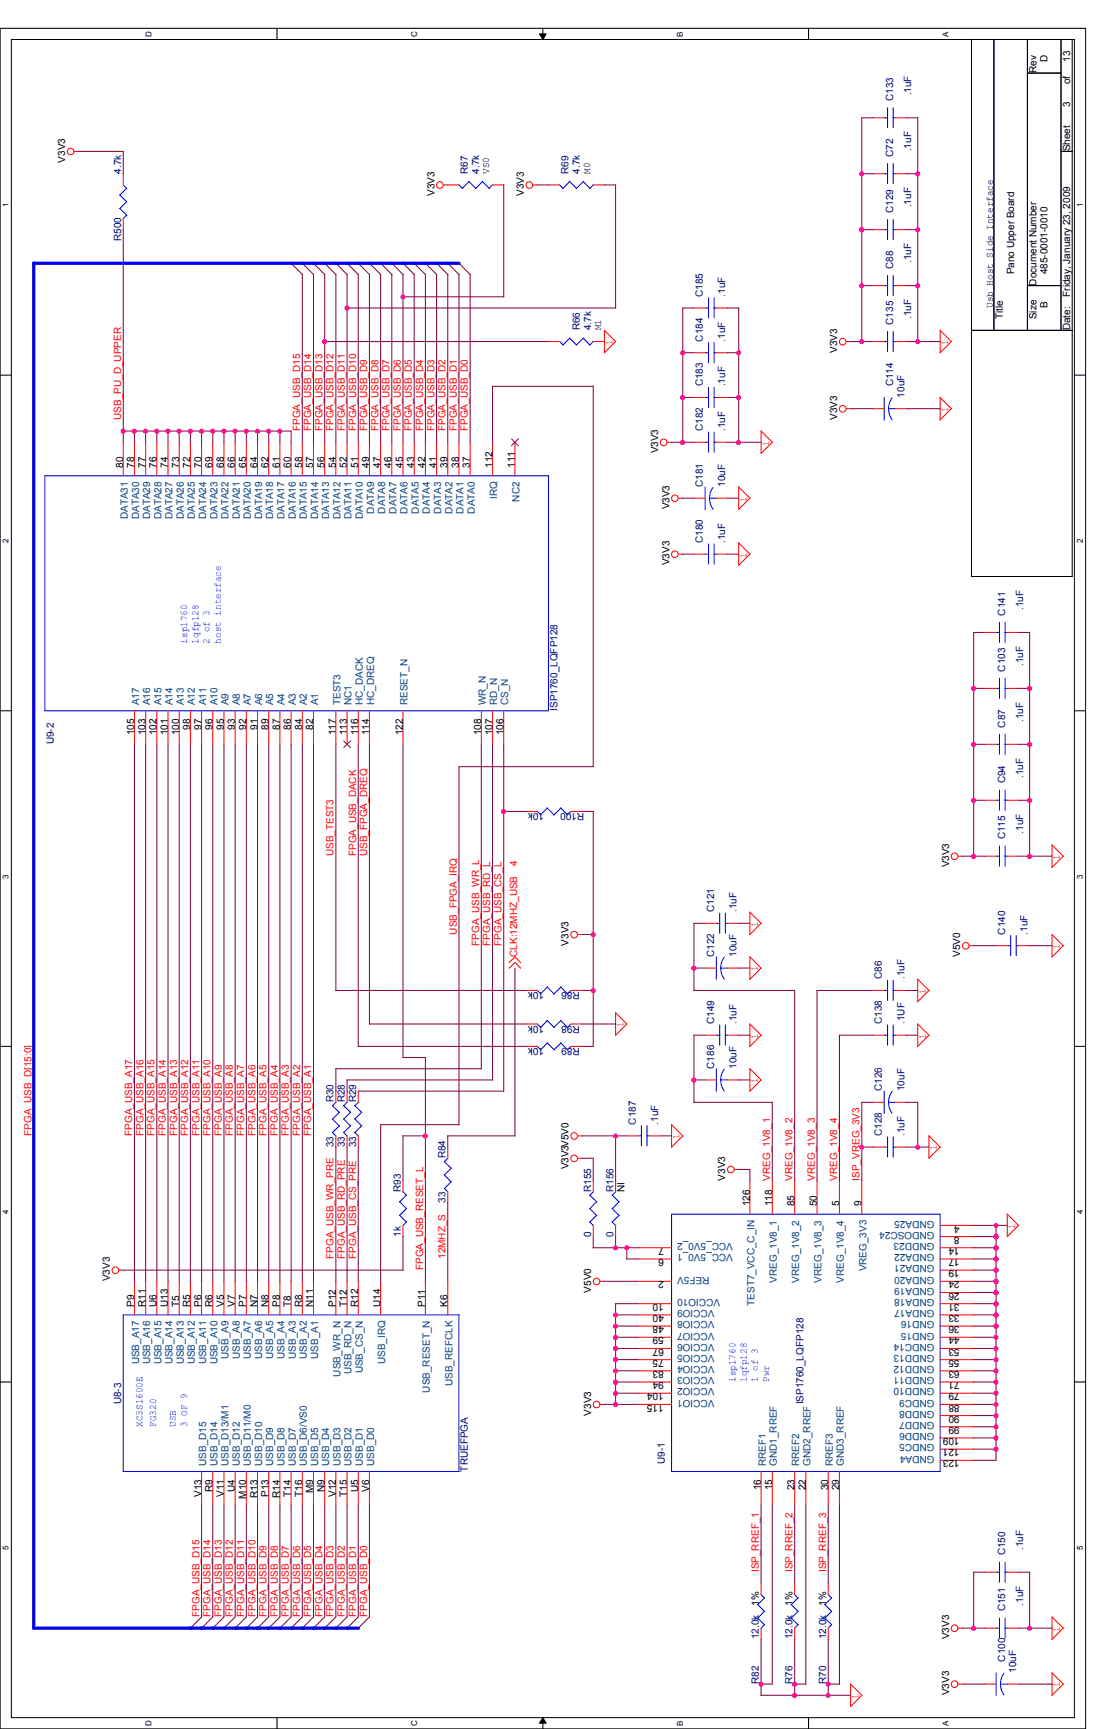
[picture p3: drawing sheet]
<svg xmlns="http://www.w3.org/2000/svg" width="279mm" height="432mm" viewBox="0 0 279 432" stroke-linecap="round" stroke-linejoin="round" font-family="sans-serif">
<defs><g id="words">
<g font-size="2.5">
<text x="261.6" y="15.5" transform="rotate(-90 261.6 15.5)">D</text>
<text x="267.2" y="15.5" transform="rotate(-90 267.2 15.5)">13</text>
<text x="258.8" y="18.2" transform="rotate(-90 258.8 18.2)">Rev</text>
<text x="267.2" y="21" transform="rotate(-90 267.2 21)">of</text>
<text x="267.2" y="26.6" transform="rotate(-90 267.2 26.6)">3</text>
<text x="16.3" y="40.6" transform="rotate(-90 16.3 40.6)">V3V3</text>
<text x="267.2" y="37.8" transform="rotate(-90 267.2 37.8)">Sheet</text>
<text x="122.2" y="43.4" transform="rotate(-90 122.2 43.4)">VS0</text>
<text x="147.3" y="43.4" transform="rotate(-90 147.3 43.4)">M0</text>
<text x="108.5" y="49" transform="rotate(-90 108.5 49)">V3V3</text>
<text x="130.8" y="49" transform="rotate(-90 130.8 49)">V3V3</text>
<text x="253.2" y="68.5" transform="rotate(-90 253.2 68.5)">Pano Upper Board</text>
<text x="258.8" y="71.3" transform="rotate(-90 258.8 71.3)">Document Number</text>
<text x="261.6" y="68.5" transform="rotate(-90 261.6 68.5)">485-0001-0010</text>
<text x="247.9" y="76.9" transform="rotate(-90 247.9 76.9)">Usb Host Side Interface</text>
<text x="261.6" y="76.9" transform="rotate(-90 261.6 76.9)">B</text>
<text x="267.2" y="74.1" transform="rotate(-90 267.2 74.1)">Friday, January 23, 2009</text>
<text x="150.1" y="82.5" transform="rotate(-90 150.1 82.5)">M1</text>
<text x="250.4" y="79.7" transform="rotate(-90 250.4 79.7)">Title</text>
<text x="258.8" y="79.7" transform="rotate(-90 258.8 79.7)">Size</text>
<text x="267.2" y="82.5" transform="rotate(-90 267.2 82.5)">Date:</text>
<text x="209" y="88.1" transform="rotate(-90 209 88.1)">V3V3</text>
<text x="209" y="104.9" transform="rotate(-90 209 104.9)">V3V3</text>
<text x="164.3" y="113.2" transform="rotate(-90 164.3 113.2)">V3V3</text>
<text x="30.7" y="116.9" transform="rotate(-90 30.7 116.9)">80</text>
<text x="33.5" y="116.9" transform="rotate(-90 33.5 116.9)">78</text>
<text x="36.3" y="116.9" transform="rotate(-90 36.3 116.9)">77</text>
<text x="39.1" y="116.9" transform="rotate(-90 39.1 116.9)">76</text>
<text x="41.9" y="116.9" transform="rotate(-90 41.9 116.9)">74</text>
<text x="44.7" y="116.9" transform="rotate(-90 44.7 116.9)">73</text>
<text x="47.5" y="116.9" transform="rotate(-90 47.5 116.9)">72</text>
<text x="50.3" y="116.9" transform="rotate(-90 50.3 116.9)">70</text>
<text x="53.1" y="116.9" transform="rotate(-90 53.1 116.9)">69</text>
<text x="55.9" y="116.9" transform="rotate(-90 55.9 116.9)">68</text>
<text x="58.7" y="116.9" transform="rotate(-90 58.7 116.9)">66</text>
<text x="61.5" y="116.9" transform="rotate(-90 61.5 116.9)">65</text>
<text x="64.3" y="116.9" transform="rotate(-90 64.3 116.9)">64</text>
<text x="67.1" y="116.9" transform="rotate(-90 67.1 116.9)">62</text>
<text x="69.8" y="116.9" transform="rotate(-90 69.8 116.9)">61</text>
<text x="72.6" y="116.9" transform="rotate(-90 72.6 116.9)">60</text>
<text x="75.4" y="116.9" transform="rotate(-90 75.4 116.9)">58</text>
<text x="78.2" y="116.9" transform="rotate(-90 78.2 116.9)">57</text>
<text x="81" y="116.9" transform="rotate(-90 81 116.9)">56</text>
<text x="83.8" y="116.9" transform="rotate(-90 83.8 116.9)">54</text>
<text x="86.6" y="116.9" transform="rotate(-90 86.6 116.9)">52</text>
<text x="89.4" y="116.9" transform="rotate(-90 89.4 116.9)">51</text>
<text x="92.2" y="116.9" transform="rotate(-90 92.2 116.9)">49</text>
<text x="95" y="116.9" transform="rotate(-90 95 116.9)">47</text>
<text x="97.8" y="116.9" transform="rotate(-90 97.8 116.9)">46</text>
<text x="100.6" y="116.9" transform="rotate(-90 100.6 116.9)">45</text>
<text x="103.4" y="116.9" transform="rotate(-90 103.4 116.9)">43</text>
<text x="106.2" y="116.9" transform="rotate(-90 106.2 116.9)">42</text>
<text x="109" y="116.9" transform="rotate(-90 109 116.9)">41</text>
<text x="111.8" y="116.9" transform="rotate(-90 111.8 116.9)">39</text>
<text x="114.6" y="116.9" transform="rotate(-90 114.6 116.9)">38</text>
<text x="117.3" y="116.9" transform="rotate(-90 117.3 116.9)">37</text>
<text x="122.9" y="116.9" transform="rotate(-90 122.9 116.9)">112</text>
<text x="128.5" y="116.9" transform="rotate(-90 128.5 116.9)">111</text>
<text x="167.1" y="127.2" transform="rotate(-90 167.1 127.2)">V3V3</text>
<text x="167.1" y="141.2" transform="rotate(-90 167.1 141.2)">V3V3</text>
<text x="33.5" y="183.6" transform="rotate(-90 33.5 183.6)">105</text>
<text x="36.3" y="183.6" transform="rotate(-90 36.3 183.6)">103</text>
<text x="39.1" y="183.6" transform="rotate(-90 39.1 183.6)">102</text>
<text x="41.9" y="183.6" transform="rotate(-90 41.9 183.6)">101</text>
<text x="44.7" y="183.6" transform="rotate(-90 44.7 183.6)">100</text>
<text x="47.5" y="182.2" transform="rotate(-90 47.5 182.2)">98</text>
<text x="50.3" y="182.2" transform="rotate(-90 50.3 182.2)">97</text>
<text x="53.1" y="182.2" transform="rotate(-90 53.1 182.2)">96</text>
<text x="55.9" y="182.2" transform="rotate(-90 55.9 182.2)">95</text>
<text x="58.7" y="182.2" transform="rotate(-90 58.7 182.2)">93</text>
<text x="61.5" y="182.2" transform="rotate(-90 61.5 182.2)">92</text>
<text x="64.3" y="182.2" transform="rotate(-90 64.3 182.2)">91</text>
<text x="67.1" y="182.2" transform="rotate(-90 67.1 182.2)">89</text>
<text x="69.8" y="182.2" transform="rotate(-90 69.8 182.2)">87</text>
<text x="72.6" y="182.2" transform="rotate(-90 72.6 182.2)">86</text>
<text x="75.4" y="182.2" transform="rotate(-90 75.4 182.2)">84</text>
<text x="78.2" y="182.2" transform="rotate(-90 78.2 182.2)">82</text>
<text x="83.8" y="183.6" transform="rotate(-90 83.8 183.6)">117</text>
<text x="86.6" y="183.6" transform="rotate(-90 86.6 183.6)">113</text>
<text x="89.4" y="183.6" transform="rotate(-90 89.4 183.6)">116</text>
<text x="92.2" y="183.6" transform="rotate(-90 92.2 183.6)">114</text>
<text x="100.6" y="183.6" transform="rotate(-90 100.6 183.6)">122</text>
<text x="120.1" y="183.6" transform="rotate(-90 120.1 183.6)">108</text>
<text x="122.9" y="183.6" transform="rotate(-90 122.9 183.6)">107</text>
<text x="125.7" y="183.6" transform="rotate(-90 125.7 183.6)">106</text>
<text x="237" y="216.6" transform="rotate(-90 237 216.6)">V3V3</text>
<text x="142" y="236.2" transform="rotate(-90 142 236.2)">V3V3</text>
<text x="239.8" y="239" transform="rotate(-90 239.8 239)">V5V0</text>
<text x="142" y="292.1" transform="rotate(-90 142 292.1)">V3V3V5V0</text>
<text x="156" y="297.6" transform="rotate(-90 156 297.6)">NI</text>
<text x="181.1" y="294.9" transform="rotate(-90 181.1 294.9)">V3V3</text>
<text x="187.2" y="301.3" transform="rotate(-90 187.2 301.3)">126</text>
<text x="192.8" y="301.3" transform="rotate(-90 192.8 301.3)">118</text>
<text x="198.4" y="301.3" transform="rotate(-90 198.4 301.3)">85</text>
<text x="204" y="301.3" transform="rotate(-90 204 301.3)">50</text>
<text x="209.5" y="301.3" transform="rotate(-90 209.5 301.3)">5</text>
<text x="215.1" y="301.3" transform="rotate(-90 215.1 301.3)">9</text>
<text x="165.7" y="311.7" transform="rotate(-180 165.7 311.7)">7</text>
<text x="239.6" y="311.7" transform="rotate(-180 239.6 311.7)">14</text>
<text x="239.6" y="308.9" transform="rotate(-180 239.6 308.9)">8</text>
<text x="239.6" y="306.1" transform="rotate(-180 239.6 306.1)">4</text>
<text x="165.7" y="314.5" transform="rotate(-180 165.7 314.5)">6</text>
<text x="239.6" y="317.2" transform="rotate(-180 239.6 317.2)">19</text>
<text x="239.6" y="314.5" transform="rotate(-180 239.6 314.5)">17</text>
<text x="27.4" y="320" transform="rotate(-90 27.4 320)">V3V3</text>
<text x="147.6" y="322.8" transform="rotate(-90 147.6 322.8)">V5V0</text>
<text x="165.7" y="320" transform="rotate(-180 165.7 320)">2</text>
<text x="239.6" y="322.8" transform="rotate(-180 239.6 322.8)">26</text>
<text x="239.6" y="320" transform="rotate(-180 239.6 320)">24</text>
<text x="33.5" y="326.4" transform="rotate(-90 33.5 326.4)">P9</text>
<text x="36.3" y="326.4" transform="rotate(-90 36.3 326.4)">R11</text>
<text x="39.1" y="326.4" transform="rotate(-90 39.1 326.4)">U6</text>
<text x="41.9" y="326.4" transform="rotate(-90 41.9 326.4)">U13</text>
<text x="44.7" y="326.4" transform="rotate(-90 44.7 326.4)">T5</text>
<text x="47.5" y="326.4" transform="rotate(-90 47.5 326.4)">R5</text>
<text x="50.3" y="326.4" transform="rotate(-90 50.3 326.4)">P6</text>
<text x="53.1" y="326.4" transform="rotate(-90 53.1 326.4)">R6</text>
<text x="55.9" y="326.4" transform="rotate(-90 55.9 326.4)">V5</text>
<text x="58.7" y="326.4" transform="rotate(-90 58.7 326.4)">V7</text>
<text x="61.5" y="326.4" transform="rotate(-90 61.5 326.4)">P7</text>
<text x="64.3" y="326.4" transform="rotate(-90 64.3 326.4)">N7</text>
<text x="67.1" y="326.4" transform="rotate(-90 67.1 326.4)">N8</text>
<text x="69.8" y="326.4" transform="rotate(-90 69.8 326.4)">P8</text>
<text x="72.6" y="326.4" transform="rotate(-90 72.6 326.4)">T8</text>
<text x="75.4" y="326.4" transform="rotate(-90 75.4 326.4)">R8</text>
<text x="78.2" y="326.4" transform="rotate(-90 78.2 326.4)">N11</text>
<text x="83.8" y="326.4" transform="rotate(-90 83.8 326.4)">P12</text>
<text x="86.6" y="326.4" transform="rotate(-90 86.6 326.4)">T12</text>
<text x="89.4" y="326.4" transform="rotate(-90 89.4 326.4)">R12</text>
<text x="95" y="326.4" transform="rotate(-90 95 326.4)">U14</text>
<text x="106.2" y="326.4" transform="rotate(-90 106.2 326.4)">P11</text>
<text x="111.8" y="326.4" transform="rotate(-90 111.8 326.4)">K6</text>
<text x="165.7" y="328.4" transform="rotate(-180 165.7 328.4)">40</text>
<text x="165.7" y="325.6" transform="rotate(-180 165.7 325.6)">10</text>
<text x="239.6" y="328.4" transform="rotate(-180 239.6 328.4)">33</text>
<text x="239.6" y="325.6" transform="rotate(-180 239.6 325.6)">31</text>
<text x="165.7" y="334" transform="rotate(-180 165.7 334)">59</text>
<text x="165.7" y="331.2" transform="rotate(-180 165.7 331.2)">48</text>
<text x="239.6" y="334" transform="rotate(-180 239.6 334)">44</text>
<text x="239.6" y="331.2" transform="rotate(-180 239.6 331.2)">36</text>
<text x="165.7" y="339.6" transform="rotate(-180 165.7 339.6)">75</text>
<text x="165.7" y="336.8" transform="rotate(-180 165.7 336.8)">67</text>
<text x="239.6" y="339.6" transform="rotate(-180 239.6 339.6)">55</text>
<text x="239.6" y="336.8" transform="rotate(-180 239.6 336.8)">53</text>
<text x="165.7" y="348" transform="rotate(-180 165.7 348)">104</text>
<text x="165.7" y="345.2" transform="rotate(-180 165.7 345.2)">94</text>
<text x="165.7" y="342.4" transform="rotate(-180 165.7 342.4)">83</text>
<text x="239.6" y="348" transform="rotate(-180 239.6 348)">79</text>
<text x="239.6" y="345.2" transform="rotate(-180 239.6 345.2)">71</text>
<text x="239.6" y="342.4" transform="rotate(-180 239.6 342.4)">63</text>
<text x="147.6" y="353.5" transform="rotate(-90 147.6 353.5)">V3V3</text>
<text x="165.7" y="350.8" transform="rotate(-180 165.7 350.8)">115</text>
<text x="239.6" y="353.6" transform="rotate(-180 239.6 353.6)">90</text>
<text x="239.6" y="350.8" transform="rotate(-180 239.6 350.8)">88</text>
<text x="239.6" y="359.2" transform="rotate(-180 239.6 359.2)">109</text>
<text x="239.6" y="356.4" transform="rotate(-180 239.6 356.4)">99</text>
<text x="239.6" y="364.7" transform="rotate(-180 239.6 364.7)">123</text>
<text x="239.6" y="362" transform="rotate(-180 239.6 362)">121</text>
<text x="50.3" y="373.9" transform="rotate(-90 50.3 373.9)">V13</text>
<text x="53.1" y="372.7" transform="rotate(-90 53.1 372.7)">R9</text>
<text x="55.9" y="373.9" transform="rotate(-90 55.9 373.9)">V11</text>
<text x="58.7" y="372.7" transform="rotate(-90 58.7 372.7)">U4</text>
<text x="61.5" y="374.3" transform="rotate(-90 61.5 374.3)">M10</text>
<text x="64.3" y="374.1" transform="rotate(-90 64.3 374.1)">R13</text>
<text x="67.1" y="373.9" transform="rotate(-90 67.1 373.9)">P13</text>
<text x="69.8" y="374.1" transform="rotate(-90 69.8 374.1)">R14</text>
<text x="72.6" y="373.8" transform="rotate(-90 72.6 373.8)">T14</text>
<text x="75.4" y="373.8" transform="rotate(-90 75.4 373.8)">T16</text>
<text x="78.2" y="372.9" transform="rotate(-90 78.2 372.9)">M9</text>
<text x="81" y="372.7" transform="rotate(-90 81 372.7)">N9</text>
<text x="83.8" y="373.9" transform="rotate(-90 83.8 373.9)">V12</text>
<text x="86.6" y="373.8" transform="rotate(-90 86.6 373.8)">T15</text>
<text x="89.4" y="372.7" transform="rotate(-90 89.4 372.7)">U5</text>
<text x="92.2" y="372.5" transform="rotate(-90 92.2 372.5)">V6</text>
<text x="190" y="372.2" transform="rotate(-90 190 372.2)">16</text>
<text x="192.8" y="372.2" transform="rotate(-90 192.8 372.2)">15</text>
<text x="198.4" y="372.2" transform="rotate(-90 198.4 372.2)">23</text>
<text x="201.2" y="372.2" transform="rotate(-90 201.2 372.2)">22</text>
<text x="206.8" y="372.2" transform="rotate(-90 206.8 372.2)">30</text>
<text x="209.5" y="372.2" transform="rotate(-90 209.5 372.2)">29</text>
<text x="189.5" y="401" transform="rotate(-90 189.5 401)">1%</text>
<text x="197.9" y="401" transform="rotate(-90 197.9 401)">1%</text>
<text x="206.2" y="401" transform="rotate(-90 206.2 401)">1%</text>
<text x="237" y="409.4" transform="rotate(-90 237 409.4)">V3V3</text>
<text x="237" y="423.4" transform="rotate(-90 237 423.4)">V3V3</text>
</g>
<g font-size="2.5" fill="#000080">
<text x="227.5" y="23.8" transform="rotate(-90 227.5 23.8)">.1uF</text>
<text x="223" y="25.2" transform="rotate(-90 223 25.2)">C133</text>
<text x="223" y="39.2" transform="rotate(-90 223 39.2)">C72</text>
<text x="227.5" y="37.8" transform="rotate(-90 227.5 37.8)">.1uF</text>
<text x="30.2" y="43.4" transform="rotate(-90 30.2 43.4)">4.7k</text>
<text x="116.8" y="43.4" transform="rotate(-90 116.8 43.4)">R67</text>
<text x="119.6" y="43.4" transform="rotate(-90 119.6 43.4)">4.7k</text>
<text x="142" y="43.4" transform="rotate(-90 142 43.4)">R69</text>
<text x="144.8" y="43.4" transform="rotate(-90 144.8 43.4)">4.7k</text>
<text x="223" y="53.2" transform="rotate(-90 223 53.2)">C129</text>
<text x="227.5" y="51.8" transform="rotate(-90 227.5 51.8)">.1uF</text>
<text x="30.2" y="60.2" transform="rotate(-90 30.2 60.2)">R500</text>
<text x="227.5" y="65.7" transform="rotate(-90 227.5 65.7)">.1uF</text>
<text x="223" y="67.1" transform="rotate(-90 223 67.1)">C88</text>
<text x="175.5" y="74.1" transform="rotate(-90 175.5 74.1)">C185</text>
<text x="181.1" y="74.1" transform="rotate(-90 181.1 74.1)">.1uF</text>
<text x="144.8" y="82.5" transform="rotate(-90 144.8 82.5)">R66</text>
<text x="147.6" y="82.5" transform="rotate(-90 147.6 82.5)">4.7k</text>
<text x="223" y="81.1" transform="rotate(-90 223 81.1)">C135</text>
<text x="227.5" y="79.7" transform="rotate(-90 227.5 79.7)">.1uF</text>
<text x="175.5" y="85.3" transform="rotate(-90 175.5 85.3)">C184</text>
<text x="181.1" y="85.3" transform="rotate(-90 181.1 85.3)">.1uF</text>
<text x="175.5" y="96.5" transform="rotate(-90 175.5 96.5)">C183</text>
<text x="181.1" y="96.5" transform="rotate(-90 181.1 96.5)">.1uF</text>
<text x="223" y="96.5" transform="rotate(-90 223 96.5)">C114</text>
<text x="225.8" y="99.3" transform="rotate(-90 225.8 99.3)">10uF</text>
<text x="175.5" y="107.7" transform="rotate(-90 175.5 107.7)">C182</text>
<text x="181.1" y="107.7" transform="rotate(-90 181.1 107.7)">.1uF</text>
<text x="175.5" y="121.6" transform="rotate(-90 175.5 121.6)">C181</text>
<text x="181.1" y="121.6" transform="rotate(-90 181.1 121.6)">10uF</text>
<text x="175.5" y="135.6" transform="rotate(-90 175.5 135.6)">C180</text>
<text x="181.1" y="135.6" transform="rotate(-90 181.1 135.6)">.1uF</text>
<text x="251" y="153.8" transform="rotate(-90 251 153.8)">C141</text>
<text x="255.4" y="152.4" transform="rotate(-90 255.4 152.4)">.1uF</text>
<text x="251" y="167.7" transform="rotate(-90 251 167.7)">C103</text>
<text x="255.4" y="166.3" transform="rotate(-90 255.4 166.3)">.1uF</text>
<text x="139.2" y="177.5" transform="rotate(-90 139.2 177.5)">ISP1760_LQFP128</text>
<text x="13.5" y="185.9" transform="rotate(-90 13.5 185.9)">U9-2</text>
<text x="251" y="181.7" transform="rotate(-90 251 181.7)">C87</text>
<text x="255.4" y="180.3" transform="rotate(-90 255.4 180.3)">.1uF</text>
<text x="251" y="195.7" transform="rotate(-90 251 195.7)">C94</text>
<text x="255.4" y="194.3" transform="rotate(-90 255.4 194.3)">.1uF</text>
<text x="135.8" y="203.1" transform="rotate(-180 135.8 203.1)">10k</text>
<text x="145.9" y="203.1" transform="rotate(-180 145.9 203.1)">R100</text>
<text x="251" y="209.6" transform="rotate(-90 251 209.6)">C115</text>
<text x="255.4" y="208.2" transform="rotate(-90 255.4 208.2)">.1uF</text>
<text x="178.3" y="227.8" transform="rotate(-90 178.3 227.8)">C121</text>
<text x="183.9" y="227.8" transform="rotate(-90 183.9 227.8)">.1uF</text>
<text x="251" y="233.4" transform="rotate(-90 251 233.4)">C140</text>
<text x="256.5" y="233.4" transform="rotate(-90 256.5 233.4)">.1uF</text>
<text x="178.3" y="239" transform="rotate(-90 178.3 239)">C122</text>
<text x="183.9" y="239" transform="rotate(-90 183.9 239)">10uF</text>
<text x="220.2" y="244.6" transform="rotate(-90 220.2 244.6)">C86</text>
<text x="225.8" y="244.6" transform="rotate(-90 225.8 244.6)">.1uF</text>
<text x="135.8" y="247.8" transform="rotate(-180 135.8 247.8)">10k</text>
<text x="144.8" y="247.8" transform="rotate(-180 144.8 247.8)">R86</text>
<text x="135.8" y="256.2" transform="rotate(-180 135.8 256.2)">10k</text>
<text x="144.8" y="256.2" transform="rotate(-180 144.8 256.2)">R98</text>
<text x="178.3" y="255.7" transform="rotate(-90 178.3 255.7)">C149</text>
<text x="183.9" y="255.7" transform="rotate(-90 183.9 255.7)">.1uF</text>
<text x="220.2" y="255.7" transform="rotate(-90 220.2 255.7)">C138</text>
<text x="225.8" y="255.7" transform="rotate(-90 225.8 255.7)">.1UF</text>
<text x="135.8" y="261.8" transform="rotate(-180 135.8 261.8)">10k</text>
<text x="144.8" y="261.8" transform="rotate(-180 144.8 261.8)">R89</text>
<text x="178.3" y="266.9" transform="rotate(-90 178.3 266.9)">C186</text>
<text x="183.9" y="266.9" transform="rotate(-90 183.9 266.9)">10uF</text>
<text x="83.3" y="275.3" transform="rotate(-90 83.3 275.3)">R30</text>
<text x="86.1" y="275.3" transform="rotate(-90 86.1 275.3)">R28</text>
<text x="88.9" y="275.3" transform="rotate(-90 88.9 275.3)">R29</text>
<text x="220.2" y="272.5" transform="rotate(-90 220.2 272.5)">C126</text>
<text x="225.8" y="272.5" transform="rotate(-90 225.8 272.5)">10uF</text>
<text x="158.7" y="280.9" transform="rotate(-90 158.7 280.9)">C187</text>
<text x="164.3" y="280.9" transform="rotate(-90 164.3 280.9)">.1uF</text>
<text x="83.3" y="286.5" transform="rotate(-90 83.3 286.5)">33</text>
<text x="86.1" y="286.5" transform="rotate(-90 86.1 286.5)">33</text>
<text x="88.9" y="286.5" transform="rotate(-90 88.9 286.5)">33</text>
<text x="220.2" y="283.7" transform="rotate(-90 220.2 283.7)">C128</text>
<text x="225.8" y="283.7" transform="rotate(-90 225.8 283.7)">.1uF</text>
<text x="111.3" y="289.3" transform="rotate(-90 111.3 289.3)">R84</text>
<text x="100.1" y="297.6" transform="rotate(-90 100.1 297.6)">R93</text>
<text x="147.6" y="297.6" transform="rotate(-90 147.6 297.6)">R155</text>
<text x="153.2" y="297.6" transform="rotate(-90 153.2 297.6)">R156</text>
<text x="111.3" y="300.4" transform="rotate(-90 111.3 300.4)">33</text>
<text x="100.1" y="308.8" transform="rotate(-90 100.1 308.8)">1k</text>
<text x="147.6" y="308.8" transform="rotate(-90 147.6 308.8)">0</text>
<text x="153.2" y="308.8" transform="rotate(-90 153.2 308.8)">0</text>
<text x="30.2" y="350.7" transform="rotate(-90 30.2 350.7)">U8-3</text>
<text x="200.7" y="350.7" transform="rotate(-90 200.7 350.7)">ISP1760_LQFP128</text>
<text x="166" y="365.5" transform="rotate(-90 166 365.5)">U9-1</text>
<text x="116.8" y="367.5" transform="rotate(-90 116.8 367.5)">TRUEFPGA</text>
<text x="251" y="388.5" transform="rotate(-90 251 388.5)">C150</text>
<text x="255.4" y="387.1" transform="rotate(-90 255.4 387.1)">.1uF</text>
<text x="255.4" y="401" transform="rotate(-90 255.4 401)">.1uF</text>
<text x="251" y="402.4" transform="rotate(-90 251 402.4)">C151</text>
<text x="189.5" y="409.4" transform="rotate(-90 189.5 409.4)">12.0k</text>
<text x="197.9" y="409.4" transform="rotate(-90 197.9 409.4)">12.0k</text>
<text x="206.2" y="409.4" transform="rotate(-90 206.2 409.4)">12.0k</text>
<text x="251" y="415" transform="rotate(-90 251 415)">C100</text>
<text x="253.7" y="417.8" transform="rotate(-90 253.7 417.8)">10uF</text>
<text x="189.5" y="420.6" transform="rotate(-90 189.5 420.6)">R82</text>
<text x="197.9" y="420.6" transform="rotate(-90 197.9 420.6)">R76</text>
<text x="206.2" y="420.6" transform="rotate(-90 206.2 420.6)">R70</text>
</g>
<g font-size="2.5" fill="#f00">
<text x="152.9" y="86.1" transform="rotate(-90 152.9 86.1)">1</text>
<text x="236.7" y="86.1" transform="rotate(-90 236.7 86.1)">1</text>
<text x="30.2" y="104.9" transform="rotate(-90 30.2 104.9)">USB_PU_D_UPPER</text>
<text x="74.9" y="107.7" transform="rotate(-90 74.9 107.7)">FPGA_USB_D15</text>
<text x="77.7" y="107.7" transform="rotate(-90 77.7 107.7)">FPGA_USB_D14</text>
<text x="80.5" y="107.7" transform="rotate(-90 80.5 107.7)">FPGA_USB_D13</text>
<text x="83.3" y="107.7" transform="rotate(-90 83.3 107.7)">FPGA_USB_D12</text>
<text x="86.1" y="107.7" transform="rotate(-90 86.1 107.7)">FPGA_USB_D11</text>
<text x="88.9" y="107.7" transform="rotate(-90 88.9 107.7)">FPGA_USB_D10</text>
<text x="91.7" y="107.7" transform="rotate(-90 91.7 107.7)">FPGA_USB_D9</text>
<text x="94.5" y="107.7" transform="rotate(-90 94.5 107.7)">FPGA_USB_D8</text>
<text x="97.3" y="107.7" transform="rotate(-90 97.3 107.7)">FPGA_USB_D7</text>
<text x="100.1" y="107.7" transform="rotate(-90 100.1 107.7)">FPGA_USB_D6</text>
<text x="102.9" y="107.7" transform="rotate(-90 102.9 107.7)">FPGA_USB_D5</text>
<text x="105.7" y="107.7" transform="rotate(-90 105.7 107.7)">FPGA_USB_D4</text>
<text x="108.5" y="107.7" transform="rotate(-90 108.5 107.7)">FPGA_USB_D3</text>
<text x="111.3" y="107.7" transform="rotate(-90 111.3 107.7)">FPGA_USB_D2</text>
<text x="114" y="107.7" transform="rotate(-90 114 107.7)">FPGA_USB_D1</text>
<text x="116.8" y="107.7" transform="rotate(-90 116.8 107.7)">FPGA_USB_D0</text>
<text x="236.7" y="102.9" transform="rotate(-90 236.7 102.9)">1</text>
<text x="192" y="111.3" transform="rotate(-90 192 111.3)">1</text>
<text x="186.4" y="125.3" transform="rotate(-90 186.4 125.3)">1</text>
<text x="186.4" y="139.2" transform="rotate(-90 186.4 139.2)">1</text>
<text x="83.3" y="213.8" transform="rotate(-90 83.3 213.8)">USB_TEST3</text>
<text x="88.9" y="213.8" transform="rotate(-90 88.9 213.8)">FPGA_USB_DACK</text>
<text x="91.7" y="213.8" transform="rotate(-90 91.7 213.8)">USB_FPGA_DREQ</text>
<text x="264.7" y="214.7" transform="rotate(-90 264.7 214.7)">1</text>
<text x="129.1" y="216.3" transform="rotate(-90 129.1 216.3)">4</text>
<text x="114" y="233.4" transform="rotate(-90 114 233.4)">USB_FPGA_IRQ</text>
<text x="189.2" y="231.4" transform="rotate(-90 189.2 231.4)">1</text>
<text x="119.6" y="236.2" transform="rotate(-90 119.6 236.2)">FPGA_USB_WR_L</text>
<text x="122.4" y="236.2" transform="rotate(-90 122.4 236.2)">FPGA_USB_RD_L</text>
<text x="125.2" y="236.2" transform="rotate(-90 125.2 236.2)">FPGA_USB_CS_L</text>
<text x="129.1" y="239" transform="rotate(-90 129.1 239)">CLK:12MHZ_USB</text>
<text x="264.7" y="237" transform="rotate(-90 264.7 237)">1</text>
<text x="189.2" y="242.6" transform="rotate(-90 189.2 242.6)">1</text>
<text x="231.1" y="248.2" transform="rotate(-90 231.1 248.2)">1</text>
<text x="155.7" y="256.6" transform="rotate(-90 155.7 256.6)">1</text>
<text x="189.2" y="259.4" transform="rotate(-90 189.2 259.4)">1</text>
<text x="231.1" y="259.4" transform="rotate(-90 231.1 259.4)">1</text>
<text x="189.2" y="270.6" transform="rotate(-90 189.2 270.6)">1</text>
<text x="7.9" y="283.7" transform="rotate(-90 7.9 283.7)">FPGA_USB_D[15:0]</text>
<text x="33" y="283.7" transform="rotate(-90 33 283.7)">FPGA_USB_A17</text>
<text x="35.8" y="283.7" transform="rotate(-90 35.8 283.7)">FPGA_USB_A16</text>
<text x="38.6" y="283.7" transform="rotate(-90 38.6 283.7)">FPGA_USB_A15</text>
<text x="41.4" y="283.7" transform="rotate(-90 41.4 283.7)">FPGA_USB_A14</text>
<text x="44.2" y="283.7" transform="rotate(-90 44.2 283.7)">FPGA_USB_A13</text>
<text x="47" y="283.7" transform="rotate(-90 47 283.7)">FPGA_USB_A12</text>
<text x="49.8" y="283.7" transform="rotate(-90 49.8 283.7)">FPGA_USB_A11</text>
<text x="52.6" y="283.7" transform="rotate(-90 52.6 283.7)">FPGA_USB_A10</text>
<text x="55.4" y="283.7" transform="rotate(-90 55.4 283.7)">FPGA_USB_A9</text>
<text x="58.2" y="283.7" transform="rotate(-90 58.2 283.7)">FPGA_USB_A8</text>
<text x="61" y="283.7" transform="rotate(-90 61 283.7)">FPGA_USB_A7</text>
<text x="63.8" y="283.7" transform="rotate(-90 63.8 283.7)">FPGA_USB_A6</text>
<text x="66.5" y="283.7" transform="rotate(-90 66.5 283.7)">FPGA_USB_A5</text>
<text x="69.3" y="283.7" transform="rotate(-90 69.3 283.7)">FPGA_USB_A4</text>
<text x="72.1" y="283.7" transform="rotate(-90 72.1 283.7)">FPGA_USB_A3</text>
<text x="74.9" y="283.7" transform="rotate(-90 74.9 283.7)">FPGA_USB_A2</text>
<text x="77.7" y="283.7" transform="rotate(-90 77.7 283.7)">FPGA_USB_A1</text>
<text x="169.7" y="284.5" transform="rotate(-90 169.7 284.5)">1</text>
<text x="233.9" y="287.3" transform="rotate(-90 233.9 287.3)">1</text>
<text x="192.3" y="294.9" transform="rotate(-90 192.3 294.9)">VREG_1V8_1</text>
<text x="197.9" y="294.9" transform="rotate(-90 197.9 294.9)">VREG_1V8_2</text>
<text x="203.5" y="294.9" transform="rotate(-90 203.5 294.9)">VREG_1V8_3</text>
<text x="209" y="294.9" transform="rotate(-90 209 294.9)">VREG_1V8_4</text>
<text x="214.6" y="294.9" transform="rotate(-90 214.6 294.9)">ISP_VREG_3V3</text>
<text x="253.5" y="306.9" transform="rotate(-90 253.5 306.9)">1</text>
<text x="83.3" y="314.4" transform="rotate(-90 83.3 314.4)">FPGA_USB_WR_PRE</text>
<text x="86.1" y="314.4" transform="rotate(-90 86.1 314.4)">FPGA_USB_RD_PRE</text>
<text x="88.9" y="314.4" transform="rotate(-90 88.9 314.4)">FPGA_USB_CS_PRE</text>
<text x="105.7" y="317.2" transform="rotate(-90 105.7 317.2)">FPGA_USB_RESET_L</text>
<text x="111.3" y="314.4" transform="rotate(-90 111.3 314.4)">12MHZ_S</text>
<text x="189.5" y="392.6" transform="rotate(-90 189.5 392.6)">ISP_RREF_1</text>
<text x="197.9" y="392.6" transform="rotate(-90 197.9 392.6)">ISP_RREF_2</text>
<text x="206.2" y="392.6" transform="rotate(-90 206.2 392.6)">ISP_RREF_3</text>
<text x="49.8" y="403.8" transform="rotate(-90 49.8 403.8)">FPGA_USB_D15</text>
<text x="52.6" y="403.8" transform="rotate(-90 52.6 403.8)">FPGA_USB_D14</text>
<text x="55.4" y="403.8" transform="rotate(-90 55.4 403.8)">FPGA_USB_D13</text>
<text x="58.2" y="403.8" transform="rotate(-90 58.2 403.8)">FPGA_USB_D12</text>
<text x="61" y="403.8" transform="rotate(-90 61 403.8)">FPGA_USB_D11</text>
<text x="63.8" y="403.8" transform="rotate(-90 63.8 403.8)">FPGA_USB_D10</text>
<text x="66.5" y="403.8" transform="rotate(-90 66.5 403.8)">FPGA_USB_D9</text>
<text x="69.3" y="403.8" transform="rotate(-90 69.3 403.8)">FPGA_USB_D8</text>
<text x="72.1" y="403.8" transform="rotate(-90 72.1 403.8)">FPGA_USB_D7</text>
<text x="74.9" y="403.8" transform="rotate(-90 74.9 403.8)">FPGA_USB_D6</text>
<text x="77.7" y="403.8" transform="rotate(-90 77.7 403.8)">FPGA_USB_D5</text>
<text x="80.5" y="403.8" transform="rotate(-90 80.5 403.8)">FPGA_USB_D4</text>
<text x="83.3" y="403.8" transform="rotate(-90 83.3 403.8)">FPGA_USB_D3</text>
<text x="86.1" y="403.8" transform="rotate(-90 86.1 403.8)">FPGA_USB_D2</text>
<text x="88.9" y="403.8" transform="rotate(-90 88.9 403.8)">FPGA_USB_D1</text>
<text x="91.7" y="403.8" transform="rotate(-90 91.7 403.8)">FPGA_USB_D0</text>
<text x="264.7" y="407.5" transform="rotate(-90 264.7 407.5)">1</text>
<text x="214.4" y="424.2" transform="rotate(-90 214.4 424.2)">1</text>
<text x="264.7" y="421.4" transform="rotate(-90 264.7 421.4)">1</text>
</g>
<g font-size="2.5" fill="#004080">
<text x="124.1" y="124.6" transform="rotate(-90 124.1 124.6)">IRQ</text>
<text x="129.7" y="125.3" transform="rotate(-90 129.7 125.3)">NC2</text>
<text x="31.9" y="129.7" transform="rotate(-90 31.9 129.7)">DATA31</text>
<text x="34.7" y="129.7" transform="rotate(-90 34.7 129.7)">DATA30</text>
<text x="37.5" y="129.7" transform="rotate(-90 37.5 129.7)">DATA29</text>
<text x="40.3" y="129.7" transform="rotate(-90 40.3 129.7)">DATA28</text>
<text x="43.1" y="129.7" transform="rotate(-90 43.1 129.7)">DATA27</text>
<text x="45.9" y="129.7" transform="rotate(-90 45.9 129.7)">DATA26</text>
<text x="48.7" y="129.7" transform="rotate(-90 48.7 129.7)">DATA25</text>
<text x="51.5" y="129.7" transform="rotate(-90 51.5 129.7)">DATA24</text>
<text x="54.3" y="129.7" transform="rotate(-90 54.3 129.7)">DATA23</text>
<text x="57.1" y="129.7" transform="rotate(-90 57.1 129.7)">DATA22</text>
<text x="59.9" y="129.7" transform="rotate(-90 59.9 129.7)">DATA21</text>
<text x="62.7" y="129.7" transform="rotate(-90 62.7 129.7)">DATA20</text>
<text x="65.4" y="129.7" transform="rotate(-90 65.4 129.7)">DATA19</text>
<text x="68.2" y="129.7" transform="rotate(-90 68.2 129.7)">DATA18</text>
<text x="71" y="129.7" transform="rotate(-90 71 129.7)">DATA17</text>
<text x="73.8" y="129.7" transform="rotate(-90 73.8 129.7)">DATA16</text>
<text x="76.6" y="129.7" transform="rotate(-90 76.6 129.7)">DATA15</text>
<text x="79.4" y="129.7" transform="rotate(-90 79.4 129.7)">DATA14</text>
<text x="82.2" y="129.7" transform="rotate(-90 82.2 129.7)">DATA13</text>
<text x="85" y="129.7" transform="rotate(-90 85 129.7)">DATA12</text>
<text x="87.8" y="129.7" transform="rotate(-90 87.8 129.7)">DATA11</text>
<text x="90.6" y="129.7" transform="rotate(-90 90.6 129.7)">DATA10</text>
<text x="93.4" y="128.3" transform="rotate(-90 93.4 128.3)">DATA9</text>
<text x="96.2" y="128.3" transform="rotate(-90 96.2 128.3)">DATA8</text>
<text x="99" y="128.3" transform="rotate(-90 99 128.3)">DATA7</text>
<text x="101.8" y="128.3" transform="rotate(-90 101.8 128.3)">DATA6</text>
<text x="104.6" y="128.3" transform="rotate(-90 104.6 128.3)">DATA5</text>
<text x="107.4" y="128.3" transform="rotate(-90 107.4 128.3)">DATA4</text>
<text x="110.2" y="128.3" transform="rotate(-90 110.2 128.3)">DATA3</text>
<text x="112.9" y="128.3" transform="rotate(-90 112.9 128.3)">DATA2</text>
<text x="115.7" y="128.3" transform="rotate(-90 115.7 128.3)">DATA1</text>
<text x="118.5" y="128.3" transform="rotate(-90 118.5 128.3)">DATA0</text>
<text x="34.7" y="176.1" transform="rotate(-90 34.7 176.1)">A17</text>
<text x="37.5" y="176.1" transform="rotate(-90 37.5 176.1)">A16</text>
<text x="40.3" y="176.1" transform="rotate(-90 40.3 176.1)">A15</text>
<text x="43.1" y="176.1" transform="rotate(-90 43.1 176.1)">A14</text>
<text x="45.9" y="176.1" transform="rotate(-90 45.9 176.1)">A13</text>
<text x="48.7" y="176.1" transform="rotate(-90 48.7 176.1)">A12</text>
<text x="51.5" y="176.1" transform="rotate(-90 51.5 176.1)">A11</text>
<text x="54.3" y="176.1" transform="rotate(-90 54.3 176.1)">A10</text>
<text x="57.1" y="176.1" transform="rotate(-90 57.1 176.1)">A9</text>
<text x="59.9" y="176.1" transform="rotate(-90 59.9 176.1)">A8</text>
<text x="62.7" y="176.1" transform="rotate(-90 62.7 176.1)">A7</text>
<text x="65.4" y="176.1" transform="rotate(-90 65.4 176.1)">A6</text>
<text x="68.2" y="176.1" transform="rotate(-90 68.2 176.1)">A5</text>
<text x="71" y="176.1" transform="rotate(-90 71 176.1)">A4</text>
<text x="73.8" y="176.1" transform="rotate(-90 73.8 176.1)">A3</text>
<text x="76.6" y="176.1" transform="rotate(-90 76.6 176.1)">A2</text>
<text x="79.4" y="176.1" transform="rotate(-90 79.4 176.1)">A1</text>
<text x="85" y="176.1" transform="rotate(-90 85 176.1)">TEST3</text>
<text x="87.8" y="176.1" transform="rotate(-90 87.8 176.1)">NC1</text>
<text x="90.6" y="176.1" transform="rotate(-90 90.6 176.1)">HC_DACK</text>
<text x="93.4" y="176.1" transform="rotate(-90 93.4 176.1)">HC_DREQ</text>
<text x="101.8" y="176.1" transform="rotate(-90 101.8 176.1)">RESET_N</text>
<text x="121.3" y="176.1" transform="rotate(-90 121.3 176.1)">WR_N</text>
<text x="124.1" y="176.1" transform="rotate(-90 124.1 176.1)">RD_N</text>
<text x="126.9" y="176.1" transform="rotate(-90 126.9 176.1)">CS_N</text>
<text x="233.3" y="304.8" transform="rotate(-180 233.3 304.8)">GNDA25</text>
<text x="183" y="310.4" transform="rotate(-180 183 310.4)">VCC_5V0_2</text>
<text x="233.3" y="310.4" transform="rotate(-180 233.3 310.4)">GNDD23</text>
<text x="233.3" y="307.6" transform="rotate(-180 233.3 307.6)">GNDOSC24</text>
<text x="183" y="313.2" transform="rotate(-180 183 313.2)">VCC_5V0_1</text>
<text x="216.3" y="317.5" transform="rotate(-90 216.3 317.5)">VREG_3V3</text>
<text x="233.3" y="316" transform="rotate(-180 233.3 316)">GNDA21</text>
<text x="233.3" y="313.2" transform="rotate(-180 233.3 313.2)">GNDA22</text>
<text x="177.1" y="318.8" transform="rotate(-180 177.1 318.8)">REF5V</text>
<text x="194" y="320.3" transform="rotate(-90 194 320.3)">VREG_1V8_1</text>
<text x="199.6" y="320.3" transform="rotate(-90 199.6 320.3)">VREG_1V8_2</text>
<text x="205.1" y="320.3" transform="rotate(-90 205.1 320.3)">VREG_1V8_3</text>
<text x="210.7" y="320.3" transform="rotate(-90 210.7 320.3)">VREG_1V8_4</text>
<text x="233.3" y="321.6" transform="rotate(-180 233.3 321.6)">GNDA19</text>
<text x="233.3" y="318.8" transform="rotate(-180 233.3 318.8)">GNDA20</text>
<text x="178.4" y="330" transform="rotate(-180 178.4 330)">VCCIO8</text>
<text x="178.4" y="327.2" transform="rotate(-180 178.4 327.2)">VCCIO9</text>
<text x="179.8" y="324.4" transform="rotate(-180 179.8 324.4)">VCCIO10</text>
<text x="188.4" y="326.1" transform="rotate(-90 188.4 326.1)">TEST7_VCC_C_IN</text>
<text x="233.3" y="330" transform="rotate(-180 233.3 330)">GND16</text>
<text x="233.3" y="327.2" transform="rotate(-180 233.3 327.2)">GNDA17</text>
<text x="233.3" y="324.4" transform="rotate(-180 233.3 324.4)">GNDA18</text>
<text x="178.4" y="335.6" transform="rotate(-180 178.4 335.6)">VCCIO6</text>
<text x="178.4" y="332.8" transform="rotate(-180 178.4 332.8)">VCCIO7</text>
<text x="233.3" y="335.6" transform="rotate(-180 233.3 335.6)">GNDC14</text>
<text x="233.3" y="332.8" transform="rotate(-180 233.3 332.8)">GND15</text>
<text x="34.7" y="340.7" transform="rotate(-90 34.7 340.7)">USB_A17</text>
<text x="37.5" y="340.7" transform="rotate(-90 37.5 340.7)">USB_A16</text>
<text x="40.3" y="340.7" transform="rotate(-90 40.3 340.7)">USB_A15</text>
<text x="43.1" y="340.7" transform="rotate(-90 43.1 340.7)">USB_A14</text>
<text x="45.9" y="340.7" transform="rotate(-90 45.9 340.7)">USB_A13</text>
<text x="48.7" y="340.7" transform="rotate(-90 48.7 340.7)">USB_A12</text>
<text x="51.5" y="340.7" transform="rotate(-90 51.5 340.7)">USB_A11</text>
<text x="54.3" y="340.7" transform="rotate(-90 54.3 340.7)">USB_A10</text>
<text x="57.1" y="339.3" transform="rotate(-90 57.1 339.3)">USB_A9</text>
<text x="59.9" y="339.3" transform="rotate(-90 59.9 339.3)">USB_A8</text>
<text x="62.7" y="339.3" transform="rotate(-90 62.7 339.3)">USB_A7</text>
<text x="65.4" y="339.3" transform="rotate(-90 65.4 339.3)">USB_A6</text>
<text x="68.2" y="339.3" transform="rotate(-90 68.2 339.3)">USB_A5</text>
<text x="71" y="339.3" transform="rotate(-90 71 339.3)">USB_A4</text>
<text x="73.8" y="339.3" transform="rotate(-90 73.8 339.3)">USB_A3</text>
<text x="76.6" y="339.3" transform="rotate(-90 76.6 339.3)">USB_A2</text>
<text x="79.4" y="339.3" transform="rotate(-90 79.4 339.3)">USB_A1</text>
<text x="96.2" y="340.7" transform="rotate(-90 96.2 340.7)">USB_IRQ</text>
<text x="178.4" y="341.2" transform="rotate(-180 178.4 341.2)">VCCIO4</text>
<text x="178.4" y="338.4" transform="rotate(-180 178.4 338.4)">VCCIO5</text>
<text x="233.3" y="341.2" transform="rotate(-180 233.3 341.2)">GNDD12</text>
<text x="233.3" y="338.4" transform="rotate(-180 233.3 338.4)">GNDD13</text>
<text x="85" y="343.8" transform="rotate(-90 85 343.8)">USB_WR_N</text>
<text x="87.8" y="343.2" transform="rotate(-90 87.8 343.2)">USB_RD_N</text>
<text x="90.6" y="343" transform="rotate(-90 90.6 343)">USB_CS_N</text>
<text x="107.4" y="347.8" transform="rotate(-90 107.4 347.8)">USB_RESET_N</text>
<text x="112.9" y="346.2" transform="rotate(-90 112.9 346.2)">USB_REFCLK</text>
<text x="178.4" y="346.8" transform="rotate(-180 178.4 346.8)">VCCIO2</text>
<text x="178.4" y="344" transform="rotate(-180 178.4 344)">VCCIO3</text>
<text x="233.3" y="346.8" transform="rotate(-180 233.3 346.8)">GNDD10</text>
<text x="233.3" y="344" transform="rotate(-180 233.3 344)">GNDD11</text>
<text x="178.4" y="349.5" transform="rotate(-180 178.4 349.5)">VCCIO1</text>
<text x="233.3" y="352.3" transform="rotate(-180 233.3 352.3)">GNDD8</text>
<text x="233.3" y="349.5" transform="rotate(-180 233.3 349.5)">GNDC9</text>
<text x="233.3" y="357.9" transform="rotate(-180 233.3 357.9)">GNDD6</text>
<text x="233.3" y="355.1" transform="rotate(-180 233.3 355.1)">GNDD7</text>
<text x="233.3" y="363.5" transform="rotate(-180 233.3 363.5)">GNDA4</text>
<text x="233.3" y="360.7" transform="rotate(-180 233.3 360.7)">GNDC5</text>
<text x="51.5" y="366.1" transform="rotate(-90 51.5 366.1)">USB_D15</text>
<text x="54.3" y="366.1" transform="rotate(-90 54.3 366.1)">USB_D14</text>
<text x="57.1" y="366.1" transform="rotate(-90 57.1 366.1)">USB_D13/M1</text>
<text x="59.9" y="366.1" transform="rotate(-90 59.9 366.1)">USB_D12</text>
<text x="62.7" y="366.1" transform="rotate(-90 62.7 366.1)">USB_D11/M0</text>
<text x="65.4" y="366.1" transform="rotate(-90 65.4 366.1)">USB_D10</text>
<text x="68.2" y="366.1" transform="rotate(-90 68.2 366.1)">USB_D9</text>
<text x="71" y="366.1" transform="rotate(-90 71 366.1)">USB_D8</text>
<text x="73.8" y="366.1" transform="rotate(-90 73.8 366.1)">USB_D7</text>
<text x="76.6" y="366.1" transform="rotate(-90 76.6 366.1)">USB_D6/VS0</text>
<text x="79.4" y="366.1" transform="rotate(-90 79.4 366.1)">USB_D5</text>
<text x="82.2" y="366.1" transform="rotate(-90 82.2 366.1)">USB_D4</text>
<text x="85" y="366.1" transform="rotate(-90 85 366.1)">USB_D3</text>
<text x="87.8" y="366.1" transform="rotate(-90 87.8 366.1)">USB_D2</text>
<text x="90.6" y="366.1" transform="rotate(-90 90.6 366.1)">USB_D1</text>
<text x="93.4" y="366.1" transform="rotate(-90 93.4 366.1)">USB_D0</text>
<text x="191.2" y="366.1" transform="rotate(-90 191.2 366.1)">RREF1</text>
<text x="194" y="366.1" transform="rotate(-90 194 366.1)">GND1_RREF</text>
<text x="199.6" y="366.1" transform="rotate(-90 199.6 366.1)">RREF2</text>
<text x="202.4" y="366.1" transform="rotate(-90 202.4 366.1)">GND2_RREF</text>
<text x="207.9" y="366.1" transform="rotate(-90 207.9 366.1)">RREF3</text>
<text x="210.7" y="366.1" transform="rotate(-90 210.7 366.1)">GND3_RREF</text>
</g>
<g font-size="2.5" fill="#00f">
<text x="46.7" y="160.7" transform="rotate(-90 46.7 160.7)">isp1760</text>
<text x="49.5" y="160.7" transform="rotate(-90 49.5 160.7)">lqfp128</text>
<text x="52.3" y="160.7" transform="rotate(-90 52.3 160.7)">2 of 3</text>
<text x="55.1" y="160.7" transform="rotate(-90 55.1 160.7)">host interface</text>
<text x="183.6" y="345.1" transform="rotate(-90 183.6 345.1)">isp1760</text>
<text x="186.4" y="345.1" transform="rotate(-90 186.4 345.1)">lqfp128</text>
<text x="189.2" y="345.1" transform="rotate(-90 189.2 345.1)">1 of 3</text>
<text x="192" y="345.1" transform="rotate(-90 192 345.1)">Pwr</text>
<text x="35.6" y="356.3" transform="rotate(-90 35.6 356.3)">XC3S1600E</text>
<text x="39" y="356.3" transform="rotate(-90 39 356.3)">FG320</text>
<text x="43.9" y="356.3" transform="rotate(-90 43.9 356.3)">USB</text>
<text x="46.7" y="356.3" transform="rotate(-90 46.7 356.3)">3 OF 9</text>
</g>
<g font-size="2">
<text x="37.8" y="9.1" transform="rotate(-90 37.8 9.1)">D</text>
<text x="104.1" y="9.1" transform="rotate(-90 104.1 9.1)">C</text>
<text x="170.5" y="9.1" transform="rotate(-90 170.5 9.1)">B</text>
<text x="236.9" y="9.1" transform="rotate(-90 236.9 9.1)">A</text>
<text x="2.2" y="51.8" transform="rotate(-90 2.2 51.8)">1</text>
<text x="270.4" y="51.8" transform="rotate(-90 270.4 51.8)">1</text>
<text x="2.2" y="135.6" transform="rotate(-90 2.2 135.6)">2</text>
<text x="270.4" y="135.6" transform="rotate(-90 270.4 135.6)">2</text>
<text x="2.2" y="219.4" transform="rotate(-90 2.2 219.4)">3</text>
<text x="270.4" y="219.4" transform="rotate(-90 270.4 219.4)">3</text>
<text x="2.2" y="303.2" transform="rotate(-90 2.2 303.2)">4</text>
<text x="270.4" y="303.2" transform="rotate(-90 270.4 303.2)">4</text>
<text x="2.2" y="387.1" transform="rotate(-90 2.2 387.1)">5</text>
<text x="270.4" y="387.1" transform="rotate(-90 270.4 387.1)">5</text>
<text x="37.8" y="431" transform="rotate(-90 37.8 431)">D</text>
<text x="104.1" y="431" transform="rotate(-90 104.1 431)">C</text>
<text x="170.5" y="431" transform="rotate(-90 170.5 431)">B</text>
<text x="236.9" y="431" transform="rotate(-90 236.9 431)">A</text>
</g>
</g></defs>
<path d="M0 7.1h271.1v424.7h-271.1zM2.8 9.9h265.5v419.1h-265.5z" fill="none" stroke="#000" stroke-width=".25"/>
<g fill="#fff">
<path d="M.3 386h2.3v1.1h-2.3z"/>
<path d="M268.6 386h2.2v1.1h-2.2z"/>
</g>
<path d="M0 345.1h2.8M268.3 345.1h2.8" fill="none" stroke="#000" stroke-width=".25"/>
<g fill="#fff">
<path d="M.3 302.1h2.3v1.1h-2.3z"/>
<path d="M268.6 302.1h2.2v1.1h-2.2z"/>
</g>
<path d="M0 261.3h2.8M268.3 261.3h2.8" fill="none" stroke="#000" stroke-width=".25"/>
<g fill="#fff">
<path d="M.3 218.3h2.3v1.1h-2.3z"/>
<path d="M268.6 218.3h2.2v1.1h-2.2z"/>
</g>
<path d="M0 177.5h2.8M268.3 177.5h2.8" fill="none" stroke="#000" stroke-width=".25"/>
<g fill="#fff">
<path d="M.3 134.5h2.3v1.1h-2.3z"/>
<path d="M268.6 134.5h2.2v1.1h-2.2z"/>
</g>
<path d="M0 93.7h2.8M268.3 93.7h2.8" fill="none" stroke="#000" stroke-width=".25"/>
<g fill="#fff">
<path d="M.3 50.7h2.3v1.1h-2.3z"/>
<path d="M268.6 50.7h2.2v1.1h-2.2z"/>
<path d="M36 429.6h2.2v1.4h-2.2z"/>
<path d="M36 7.7h2.2v1.4h-2.2z"/>
<path d="M102.3 429.6h2.3v1.4h-2.3z"/>
<path d="M102.3 7.7h2.3v1.4h-2.3z"/>
</g>
<path d="M69.2 7.1v2.8M69.2 429v2.8" fill="none" stroke="#000" stroke-width=".25"/>
<g fill="#fff">
<path d="M168.7 429.7h2.2v1.3h-2.2z"/>
<path d="M168.7 7.8h2.2v1.3h-2.2z"/>
</g>
<path d="M134.7 8.5h1.7l-.8 1.4zM135.6 7.1v2.8M135.6 429l.8 1.4h-1.7zM135.6 429v2.8" fill="none" stroke="#000" stroke-width=".25"/>
<path d="M134.7 8.5h1.7l-.8 1.4zM135.6 429l.8 1.4h-1.7z" fill="#000"/>
<g fill="#fff">
<path d="M235 429.7h2.3v1.3h-2.3z"/>
<path d="M235 7.8h2.3v1.3h-2.3z"/>
</g>
<path d="M201.9 7.1v2.8M242.6 9.9h25.1v134.1h-25.1zM248.2 9.9v72.6M256.5 9.9v72.6M256.5 18.2h8.4M264.9 9.9v72.6M264.9 37.8h2.8M256.5 71.3h8.4M242.6 82.5h25.1M201.9 429v2.8" fill="none" stroke="#000" stroke-width=".25"/>
<g fill="none" stroke="#f00" stroke-width=".25">
<path d="M18.5 37.8h1.1M218 29.4h2.8M223.6 29.4h2.8M30.8 43.4v2.8M30.8 54.6v2.8M110.7 46.2h3.9M123 46.2h2.8M133.1 46.2h1.1M136.9 46.2h2.8M148.1 46.2h2.8M218 57.4h2.8M218 43.4h2.8"/>
<path d="M223.6 57.4h2.8M223.6 43.4h2.8M173.3 76.9h2.8M178.9 76.9h2.8M218 71.3h2.8M223.6 71.3h2.8M136.9 85.3h2.8M148.1 85.3h2.8M150.9 82.5v5.6M150.9 82.5l2.9 2.8M153.7 85.3l-2.8 2.8M173.3 88.1h2.8"/>
<path d="M173.3 99.3h2.8M178.9 88.1h2.8M178.9 99.3h2.8M211.3 85.3h1.1M218 85.3h2.8M223.6 85.3h2.8M234.7 82.5v5.6M234.7 82.5l2.9 2.8M237.5 85.3l-2.8 2.8M30.8 110.4v8.4M33.6 110.4v8.4M36.4 110.4v8.4"/>
<path d="M39.2 110.4v8.4M42 110.4v8.4M44.7 110.4v8.4M47.5 110.4v8.4M50.3 110.4v8.4M53.1 110.4v8.4M55.9 110.4v8.4M58.7 110.4v8.4M61.5 110.4v8.4M64.3 110.4v8.4M67.1 110.4v8.4M69.9 110.4v8.4"/>
<path d="M72.7 110.4v8.4M75.5 110.4v8.4M78.3 110.4v8.4M81.1 110.4v8.4M83.9 110.4v8.4M86.7 110.4v8.4M89.5 110.4v8.4M92.2 110.4v8.4M95 110.4v8.4M97.8 110.4v8.4M100.6 110.4v8.4M103.4 110.4v8.4"/>
<path d="M106.2 110.4v8.4M109 110.4v8.4M111.8 110.4v8.4M114.6 110.4v8.4M117.4 110.4v8.4M123 110.4v8.4M128.6 110.4v8.4M166.6 110.4h1.1M173.3 110.4h2.8M178.9 110.4h2.8M190 107.6v5.6M190 107.7l2.9 2.8"/>
<path d="M192.8 110.4l-2.8 2.9M211.3 102.1h1.1M218 102.1h2.8M223.6 102.1h2.8M237.5 102.1l-2.8 2.8M237.6 102.1l-2.9-2.9v5.7M169.4 138.4h1.1M169.4 124.4h1.1M173.3 138.4h2.8M173.3 124.4h2.8M178.9 138.4h2.8M178.9 124.4h2.8"/>
<path d="M184.4 135.6l2.8 2.8M184.4 121.6l2.8 2.8M184.4 121.6v5.7M184.4 135.6v5.6l2.9-2.9M187.3 124.4l-2.9 2.8M245.9 157.9h2.8M251.5 157.9h2.8M33.6 177.5v8.4M36.4 177.5v8.4M39.2 177.5v8.4M42 177.5v8.4M44.7 177.5v8.4"/>
<path d="M47.5 177.5v8.4M50.3 177.5v8.4M53.1 177.5v8.4M55.9 177.5v8.4M58.7 177.5v8.4M61.5 177.5v8.4M64.3 177.5v8.4M67.1 177.5v8.4M69.9 177.5v8.4M72.7 177.5v8.4M75.5 177.5v8.4M78.3 177.5v8.4"/>
<path d="M83.9 177.5v8.4M86.7 177.5v8.4M89.5 177.5v8.4M92.2 177.5v8.4M100.6 177.5v8.4M120.2 177.5v8.4M123 177.5v8.4M125.8 177.5v8.4M245.9 171.9h2.8M251.5 171.9h2.8M245.9 199.9h2.8M245.9 185.9h2.8"/>
<path d="M251.5 199.9h2.8M251.5 185.9h2.8M131.4 202.6h2.8M142.5 202.6h2.8M239.2 213.8h1.2M245.9 213.8h2.8M251.5 213.8h2.8M262.7 211v5.6M262.7 211l2.8 2.9M265.5 213.8l-2.9 2.9M144.2 233.4h1.2M176.1 230.6h2.8"/>
<path d="M181.7 230.6h2.7M190 230.6l-2.8 2.8M190.1 230.6l-2.9-2.8v5.6M242 236.2h1.2M248.7 236.2h2.8M254.3 236.2h2.8M262.7 233.3v5.7M262.7 233.4l2.8 2.8M265.5 236.2l-2.9 2.8M127.1 240.4l1.5-1.4 1.4 1.4M127.1 241.8l1.5-1.4 1.4 1.4M131.4 247.4h2.8"/>
<path d="M131.4 255.7h2.8M142.5 247.4h2.8M142.5 255.7h2.8M153.7 252.9l2.8 2.8M153.7 252.9v5.7l2.8-2.9M176.1 241.8h2.8M176.1 258.5h2.8M181.7 241.8h2.7M181.7 258.5h2.7M187.2 255.7v5.6M187.2 255.7l2.9 2.9M190 258.5l-2.8 2.9"/>
<path d="M190 241.8l-2.8 2.8M190.1 241.8l-2.9-2.9v5.7M218 247.4h2.8M218 258.5h2.8M223.6 247.4h2.8M223.6 258.5h2.8M229.2 244.5v5.6M229.2 255.7v5.6M229.2 255.7l2.8 2.9-2.9 2.8M229.2 244.6l2.8 2.8-2.9 2.8M83.9 272.5v2.8M86.7 272.5v2.8"/>
<path d="M89.5 272.5v2.8M131.4 261.3h2.8M142.5 261.3h2.8M176.1 269.7h2.8M181.7 269.7h2.7M187.2 266.9v5.6M187.2 266.9l2.9 2.8M190 269.7l-2.8 2.8M218 275.3h2.8M223.6 275.3h2.8M83.9 283.7v2.8M86.7 283.7v2.8"/>
<path d="M89.5 283.7v2.8M100.6 294.9v2.7M111.8 286.5v2.8M111.8 297.6v2.8M144.2 289.3h1.2M144.2 283.7h1.2M148.1 294.9v2.7M153.7 294.9v2.7M156.5 283.7h2.8M162.1 283.7h2.8M167.7 280.8v5.7M167.7 280.9l2.8 2.8"/>
<path d="M170.5 283.7l-2.9 2.8M183.3 292.1h1.2M187.2 294.9v8.3M192.8 294.9v8.3M198.4 294.9v8.3M204 294.9v8.3M209.6 294.9v8.3M215.2 294.9v8.3M218 286.5h2.8M223.6 286.5h2.8M234.7 286.5l-2.8 2.8M234.8 286.5l-2.9-2.9v5.7"/>
<path d="M29.7 317.2h1.1M33.6 320v8.4M36.4 320v8.4M39.2 320v8.4M42 320v8.4M44.7 320v8.4M47.5 320v8.4M50.3 320v8.4M53.1 320v8.4M55.9 320v8.4M58.7 320v8.4M61.5 320v8.4"/>
<path d="M64.3 320v8.4M67.1 320v8.4M69.9 320v8.4M72.7 320v8.4M75.5 320v8.4M78.3 320v8.4M83.9 320v8.4M86.7 320v8.4M89.5 320v8.4M95 320v8.4M100.6 306v2.8M106.2 320v8.4"/>
<path d="M111.8 320v8.4M148.1 306v2.8M149.8 320h1.2M153.7 306v2.8M159.3 320h8.4M159.3 314.4h8.4M159.3 311.6h8.4M234.7 320h8.4M234.7 317.2h8.4M234.7 314.4h8.4M234.7 311.6h8.4M234.7 308.8h8.4"/>
<path d="M234.7 306h8.4M251.5 303.2l2.8 2.8M251.5 303.2v5.7M254.3 306l-2.8 2.8M159.3 339.6h8.4M159.3 336.8h8.4M159.3 334h8.4M159.3 331.2h8.4M159.3 328.4h8.4M159.3 325.6h8.4M234.7 339.6h8.4M234.7 336.8h8.4"/>
<path d="M234.7 334h8.4M234.7 331.2h8.4M234.7 328.4h8.4M234.7 325.6h8.4M234.7 322.8h8.4M149.8 350.7h1.2M159.3 350.7h8.4M159.3 347.9h8.4M159.3 345.1h8.4M159.3 342.3h8.4M234.7 350.7h8.4M234.7 359.1h8.4"/>
<path d="M234.7 356.3h8.4M234.7 353.5h8.4M234.7 347.9h8.4M234.7 345.1h8.4M234.7 342.3h8.4M50.3 367.5v8.4M53.1 367.5v8.4M55.9 367.5v8.4M58.7 367.5v8.4M61.5 367.5v8.4M64.3 367.5v8.4M67.1 367.5v8.4"/>
<path d="M69.9 367.5v8.4M72.7 367.5v8.4M75.5 367.5v8.4M78.3 367.5v8.4M81.1 367.5v8.4M83.9 367.5v8.4M86.7 367.5v8.4M89.5 367.5v8.4M92.2 367.5v8.4M190 367.5v8.4M192.8 367.5v8.4M198.4 367.5v8.4"/>
<path d="M201.2 367.5v8.4M206.8 367.5v8.4M209.6 367.5v8.4M234.7 364.7h8.4M234.7 361.9h8.4M190 395.4v2.8M198.4 395.4v2.8M206.8 395.4v2.8M245.9 392.6h2.8M251.5 392.6h2.8M190 406.6v2.8M198.4 406.6v2.8"/>
<path d="M206.8 406.6v2.8M239.2 406.6h1.2M245.9 406.6h2.8M251.5 406.6h2.8M262.7 403.8v5.6M262.7 417.7v5.7M262.7 403.8l2.8 2.9M262.7 417.8l2.8 2.8M265.5 406.6l-2.9 2.8M212.3 420.5l2.9 2.9M212.4 420.6v5.6M215.2 423.3l-2.8 2.9"/>
<path d="M239.2 420.6h1.2M245.9 420.6h2.8M251.5 420.6h2.8M265.5 420.6l-2.9 2.8"/>
<circle cx="17.6" cy="37.8" r=".83"/>
<circle cx="109.8" cy="46.2" r=".83"/>
<circle cx="132.2" cy="46.2" r=".83"/>
<circle cx="210.4" cy="85.3" r=".83"/>
<circle cx="165.7" cy="110.5" r=".83"/>
<circle cx="210.4" cy="102.1" r=".83"/>
<circle cx="168.5" cy="124.4" r=".83"/>
<circle cx="168.5" cy="138.4" r=".83"/>
<circle cx="238.4" cy="213.9" r=".83"/>
<circle cx="143.4" cy="233.4" r=".83"/>
<circle cx="241.1" cy="236.2" r=".83"/>
<circle cx="143.4" cy="283.7" r=".83"/>
<circle cx="143.4" cy="289.3" r=".83"/>
<circle cx="182.5" cy="292.1" r=".83"/>
<circle cx="28.8" cy="317.2" r=".83"/>
<circle cx="148.9" cy="320" r=".83"/>
<circle cx="148.9" cy="350.8" r=".83"/>
<circle cx="238.4" cy="406.6" r=".83"/>
<circle cx="238.4" cy="420.6" r=".83"/>
</g>
<g fill="none" stroke="#00f" stroke-width=".25">
<path d="M220.8 29.4h.9M221.6 26.9v5M223 29.4h.6M223 26.9v5M29.9 48.7l1.8 1.7M29.9 52.1l1.8 1.7-1 .8M30.8 46.2l.9 .9M31.6 47l-1.7 1.7M31.6 50.4l-1.7 1.7M114.6 46.1l.8 .9M117.1 45.3l1.7 1.7M117.1 45.3l-1.7 1.8"/>
<path d="M120.4 45.3l1.7 1.7M120.5 45.3l-1.8 1.8M123 46.2l-.9 .9M139.7 46.1l.9 .9M142.2 45.3l1.7 1.7M142.2 45.3l-1.7 1.8M145.6 45.3l1.7 1.7M145.6 45.3l-1.7 1.8M148.1 46.2l-.9 .9M220.8 57.4h.9M220.8 43.4h.9M221.6 40.9v5"/>
<path d="M221.6 54.8v5.1M223 57.4h.6M223 43.4h.6M223 40.9v5M223 54.8v5.1M176.1 76.9h.9M176.9 74.4v5M178.3 76.9h.6M178.3 74.4v5M220.8 71.3h.9M221.6 68.8v5M223 71.3h.6"/>
<path d="M223 68.8v5M139.7 85.3l.9 .8M142.2 84.4l1.7 1.7M142.2 84.5l-1.7 1.7M145.6 84.4l1.7 1.7M145.6 84.5l-1.7 1.7M148.1 85.3l-.9 .9M176.1 88.1h.9M176.1 99.3h.9M176.9 85.6v5M176.9 96.7v5.1M178.3 88.1h.6"/>
<path d="M178.3 99.3h.6M178.3 85.6v5M178.3 96.7v5.1M220.8 99.3v5.6M220.8 85.3h.9M221.6 82.8v5M222.8 99.4l-.7 1.2-.2 1.5M223 85.3h.6M223 82.8v5M11.2 118.8h125.7v58.7h-125.7zM176.1 110.4h.9M176.9 107.9v5"/>
<path d="M178.3 110.4h.6M178.3 107.9v5M221.9 102.1l.2 1.4 .7 1.3M221.9 102.1h1.7M176.1 138.4h.9M176.1 121.6v5.7M176.9 135.8v5.1M177.2 124.4l.2 1.5 .7 1.3M177.2 124.4h1.7M178.1 121.7l-.7 1.3-.2 1.4M178.3 138.4h.6M178.3 135.8v5.1"/>
<path d="M248.7 157.9h.9M249.6 155.4v5M250.9 157.9h.6M251 155.4v5M248.7 171.9h.9M249.6 169.4v5M250.9 171.9h.6M251 169.4v5M248.7 199.9h.9M248.7 185.9h.9M249.6 183.3v5.1M249.6 197.3v5.1"/>
<path d="M250.9 199.9h.6M250.9 185.9h.6M251 183.3v5.1M251 197.3v5.1M134.1 202.6l.9 .9M136.6 201.8l1.7 1.7M136.7 201.8l-1.7 1.7M140 201.8l1.7 1.7M140 201.8l-1.7 1.7M142.5 202.6l-.9 .9M248.7 213.8h.9M249.6 211.3v5"/>
<path d="M250.9 213.8h.6M251 211.3v5M178.9 230.6h.8M178.9 239v5.6M179.7 228v5.1M180.8 239.1l-.6 1.2-.2 1.5M181.1 230.6h.6M181.1 228v5.1M251.5 236.2h.9M252.3 233.6v5.1M253.7 236.2h.6M253.7 233.6v5.1"/>
<path d="M134.1 247.3l.9 .9M134.1 255.7l.9 .9M136.6 246.5l1.7 1.7M136.6 254.8l1.7 1.8M136.7 246.5l-1.7 1.7M136.7 254.9l-1.7 1.7M140 246.5l1.7 1.7M140 246.5l-1.7 1.7M141.7 256.6l-1.7-1.8-1.7 1.8M142.5 247.4l-.9 .8M142.5 255.7l-.9 .9M178.9 258.5h.8"/>
<path d="M179.7 256v5M180 241.8l.2 1.4 .6 1.3M180 241.8h1.7M181.1 258.5h.6M181.1 256v5M220.8 247.4h.9M220.8 258.5h.9M221.6 244.8v5.1M221.6 256v5M223 247.4h.6M223 258.5h.6M223 244.8v5.1"/>
<path d="M223 256v5M83 279.4l1.7 1.8M83 276.1l1.7 1.7M83.9 275.3l-.9 .8M84.8 277.7l-1.8 1.8M85.8 279.4l1.7 1.7-1.7 1.7M85.8 276.1l1.7 1.6-1.7 1.8M86.7 275.3l-.9 .8M88.6 276.1l1.7 1.6-1.7 1.7 1.7 1.7-1.7 1.7M89.5 275.3l-.9 .8M134.1 261.3l.9 .9M136.6 260.4l1.7 1.8"/>
<path d="M136.7 260.5l-1.7 1.7M140 260.4l1.7 1.8M140 260.5l-1.7 1.7M142.5 261.3l-.9 .9M178.9 266.9v5.6M180 269.7l.2 1.5 .6 1.3M180 269.7h1.7M180.8 267l-.6 1.3-.2 1.4M220.8 272.5v5.6M221.9 275.3l.2 1.5 .7 1.2M221.9 275.3h1.7M222.8 272.6l-.7 1.3-.2 1.4"/>
<path d="M83 282.8l.9 .9M84.8 281.1l-1.8 1.7M85.8 282.8l.9 .9M88.6 282.8l.9 .9M100.6 297.6l.9 .9M101.5 298.5l-1.8 1.6 1.8 1.7-1.7 1.7M110.9 296.8l.9 .8M110.9 293.4l1.8 1.7-1.7 1.7M110.9 290.1l1.7 1.7M111.8 289.2l-.8 .9M112.7 291.7l-1.7 1.8M147.2 298.5l1.8 1.6-1.8 1.7 1.8 1.7"/>
<path d="M148.2 297.6l-.9 .9M152.8 298.5l1.8 1.6M153.8 297.6l-.9 .9M159.3 283.7h.9M160.1 281.1v5.1M161.5 283.7h.6M161.5 281.1v5.1M220.8 286.5h.9M221.6 283.9v5.1M223 286.5h.6M223 283.9v5.1M99.7 303.5l1.8 1.7"/>
<path d="M101.5 305.1l-.9 .9M147.2 305.1l.9 .9M149 303.5l-1.7 1.7M152.8 305.1l.9 .9M152.8 301.8l1.8 1.7M154.6 303.5l-1.7 1.7M154.6 300.1l-1.7 1.7M167.7 303.2h67v64.3h-67zM30.8 328.4h83.8v39.1h-83.8zM190 398.2l.9 .9M190.9 399l-1.7 1.7M198.4 398.2l.9 .9"/>
<path d="M199.3 399l-1.7 1.7M206.8 398.2l.8 .9M207.7 399l-1.7 1.7M248.7 392.6h.9M249.6 390.1v5M250.9 392.6h.6M251 390.1v5M189.1 404.1l1.8 1.7M189.1 400.7l1.8 1.7M190.9 405.7l-.9 .9M190.9 402.4l-1.7 1.7M197.5 404.1l1.8 1.7"/>
<path d="M197.5 400.7l1.8 1.7M199.3 405.7l-.9 .9M199.3 402.4l-1.7 1.7M205.9 404.1l1.7 1.7M205.9 400.7l1.7 1.7M207.7 405.7l-.9 .9M207.7 402.4l-1.7 1.7M248.7 417.8v5.6M248.7 406.6h.9M249.6 404.1v5M250.7 417.9l-.7 1.2-.2 1.5M250.9 406.6h.6"/>
<path d="M251 404.1v5M249.8 420.6l.2 1.5 .7 1.2M249.8 420.6h1.7"/>
</g>
<path d="M127.7 109.6l1.8 1.7M129.5 109.6l-1.8 1.7M85.8 185l1.7 1.8M87.5 185l-1.7 1.7" fill="none" stroke="#804000" stroke-width=".25"/>
<g fill="none" stroke="#800040" stroke-width=".25">
<path d="M19.6 37.8h11.2v5.6M218 29.4h-2.8v55.9M226.4 29.4h2.8M229.2 29.4v55.9M30.8 57.3v53.1M125.8 46.1v28M134.2 46.2h2.8M150.9 46.2h2.8v30.8M215.2 57.4h2.8M215.2 43.4h2.8M226.4 57.4h2.8M226.4 43.4h2.8"/>
<path d="M72.7 65.7l2.8 2.9M75.5 65.7l2.8 2.9M75.5 68.5v41.9M78.3 65.7l2.8 2.9M78.3 68.5v41.9M81.1 65.7l2.8 2.9M81.1 68.5v41.9M83.9 65.7l2.8 2.9M83.9 68.5v41.9M86.7 65.7l2.8 2.9M86.7 68.5v41.9M86.7 76.9h67.1"/>
<path d="M89.5 65.7l2.8 2.9M89.5 68.5v41.9M92.2 65.7l2.9 2.9M92.2 68.5v41.9M95 65.7l2.9 2.9M95 68.5v41.9M97.8 65.7l2.9 2.9M97.8 68.5v41.9M100.6 65.7l2.9 2.9M100.6 68.5v41.9M100.6 74.1h25.2M103.4 65.7l2.9 2.9"/>
<path d="M103.4 68.5v41.9M106.2 65.7l2.9 2.9M106.2 68.5v41.9M109 65.7l2.8 2.9M109 68.5v41.9M111.8 65.7l2.8 2.9M111.8 68.5v41.9M114.6 65.7l2.8 2.9M114.6 68.5v41.9M117.4 68.5v41.9M170.4 76.9h2.9M170.5 76.9v33.5"/>
<path d="M181.7 76.9h2.8M184.4 76.9v33.5M215.2 71.3h2.8M226.4 71.3h2.8M81 85.3h55.9M122.9 96.5h25.2M123 96.5v14M148.1 96.4v95.1M170.4 88.1h2.9M170.4 99.3h2.9M181.6 88.1h2.8M181.6 99.3h2.8"/>
<path d="M212.4 85.3h5.6M226.4 85.3h8.4M30.8 107.7h41.9M33.6 107.6v2.8M36.4 107.6v2.8M39.2 107.6v2.8M42 107.6v2.8M44.7 107.6v2.8M47.5 107.6v2.8M50.3 107.6v2.8M53.1 107.6v2.8M55.9 107.6v2.8"/>
<path d="M58.7 107.6v2.8M61.5 107.6v2.8M64.3 107.7v2.8M67.1 107.7v2.8M69.9 107.7v2.8M72.7 107.7v2.8M167.7 110.4h5.6M181.7 110.4h8.4M212.4 102.1h5.6M226.4 102.1h8.4M170.4 138.4h2.9M170.4 124.4h2.9"/>
<path d="M181.7 138.4h2.8M181.7 124.4h2.8M243.1 157.9h2.8M243.1 157.9v56M254.3 157.9h2.8v56M243.1 171.9h2.8M254.3 171.9h2.8M33.6 185.8v134.2M36.4 185.8v134.2M39.2 185.8v134.2M42 185.8v134.2M44.7 185.8v134.2"/>
<path d="M47.5 185.8v134.2M50.3 185.8v134.2M53.1 185.8v134.2M55.9 185.8v134.2M58.7 185.8v134.2M61.5 185.8v134.2M64.3 185.8v134.2M67.1 185.8v134.2M69.9 185.8v134.2M72.7 185.8v134.2M75.5 185.8v134.2M78.3 185.8v134.2"/>
<path d="M83.9 185.8l-.1 61.6h47.6M89.5 185.9v75.5M92.2 185.9v69.9M100.6 185.9v78.3M120.2 185.9v81.1M123 185.9v83.8h-36.4l.1 2.8M125.8 185.9v86.6M148.2 191.5h-33.6v89.4h-19.6M243.1 185.9h2.8M243.1 199.9h2.8M254.3 185.9h2.8M254.3 199.9h2.8"/>
<path d="M125.8 202.6h5.6M145.3 202.6h2.9M148.1 202.6v58.7h-2.8M240.3 213.8h5.6M254.3 213.8h8.4M145.3 233.4h2.8M173.2 230.6h2.9M173.3 230.6v16.8M184.4 230.6h2.8M243.1 236.2h5.6M257 236.2h5.7M92.2 255.7h39.2"/>
<path d="M128.6 241.8v41.9M145.3 247.4h2.9M145.3 255.7h8.5M173.2 247.4h25.2v47.5M173.2 258.5h2.9M173.2 241.8h2.9M173.3 258.5v16.8M184.4 258.5h2.8M184.4 241.8h2.8M204 247.4h14M204 247.4v47.5M209.5 258.5h8.5"/>
<path d="M209.6 258.5v36.4M226.3 247.4h2.9M226.3 258.5h2.9M89.4 272.5h36.4M89.5 261.3h41.9M100.6 264.1h5.6v55.9M120.2 266.9h-36.3v5.6M173.2 275.3h19.6v19.6M173.2 269.7h2.9M184.4 269.7h2.8M218 275.3h-2.8v19.6M226.3 275.3h2.9v11.2"/>
<path d="M83.9 286.4v33.6M86.7 286.4v33.6M89.5 286.4v33.6M95 280.8v39.2M100.6 283.7h5.6M100.6 283.6v11.3M111.8 283.7h16.8M111.8 283.6v2.9M145.3 289.3h2.8v5.6M145.3 283.7h11.2M153.7 283.6v11.3M164.8 283.7h2.9"/>
<path d="M184.4 292.1h2.8v2.8M215.1 286.5h2.9M226.3 286.5h5.6M100.6 308.8v8.4h-69.9M111.8 300.4v19.6M148.1 311.6h11.2M148.1 308.8v2.9M150.9 320h8.4M153.7 308.8v2.9M156.5 314.4h2.8M156.5 311.6v2.9M243.1 311.6h5.6"/>
<path d="M243.1 314.4h5.6M243.1 308.8h5.6M243.1 306h8.4M243.1 320h5.6M243.1 317.2h5.6M248.7 306v58.7h-5.6M153.7 336.8h5.6M153.7 334h5.6M153.7 339.6h5.6M153.7 328.4h5.6M153.7 331.2h5.6M159.3 325.6h-5.6v25.2"/>
<path d="M243.1 336.8h5.6M243.1 334h5.6M243.1 339.6h5.6M243.1 322.8h5.6M243.1 328.4h5.6M243.1 331.2h5.6M243.1 325.6h5.6M150.9 350.7h8.4M153.7 342.3h5.6M153.7 345.1h5.6M153.7 347.9h5.6M243.1 350.7h5.6"/>
<path d="M243.1 342.3h5.6M243.1 345.1h5.6M243.1 347.9h5.6M243.1 356.3h5.6M243.1 359.1h5.6M243.1 353.5h5.6M50.3 375.8v28l-2.8 2.9M53.1 375.8v28l-2.8 2.9M55.9 375.8v28l-2.8 2.9M58.7 375.8v28l-2.8 2.9M61.5 375.8v28l-2.8 2.9M64.3 375.8v28l-2.8 2.9"/>
<path d="M67.1 375.8v28l-2.8 2.9M69.9 375.8v28l-2.8 2.9M72.7 375.8v28l-2.9 2.9M75.5 375.8v28l-2.9 2.9M78.3 375.8v28l-2.9 2.9M81.1 375.8v28l-2.9 2.9M83.9 375.8v28l-2.9 2.9M86.7 375.8v28l-2.9 2.9M89.5 375.8v28l-2.9 2.9M92.2 375.8v28l-2.8 2.9M190 375.9v19.6M192.8 375.9v44.7h-2.8"/>
<path d="M198.4 375.9v19.6M201.2 375.9v44.7h-2.8M206.8 375.9v19.6M209.6 375.9v44.7h-2.8M243.1 361.9h5.6M243.1 392.6v14M243.1 392.6h2.9M254.3 392.6h2.8M257.1 392.6v14M190 409.4v14M198.4 409.4v14M206.8 409.4v14"/>
<path d="M240.3 406.6h5.7M254.3 406.6h8.4M190 423.4h22.4M240.3 420.6h5.7M254.3 420.6h8.4"/>
</g>
<path d="M114.6 65.7h-106.2v340.9h81.1" fill="none" stroke="#00f" stroke-width=".8"/>
<circle cx="153.7" cy="350.8" r=".54" fill="#f0f"/>
<circle cx="153.7" cy="350.8" r=".54" fill="none" stroke="#f0f" stroke-width=".25"/>
<circle cx="156.5" cy="311.6" r=".54" fill="#f0f"/>
<circle cx="156.5" cy="311.6" r=".54" fill="none" stroke="#f0f" stroke-width=".25"/>
<circle cx="243.1" cy="406.6" r=".54" fill="#f0f"/>
<circle cx="243.1" cy="406.6" r=".54" fill="none" stroke="#f0f" stroke-width=".25"/>
<circle cx="125.7" cy="202.7" r=".54" fill="#f0f"/>
<circle cx="125.7" cy="202.7" r=".54" fill="none" stroke="#f0f" stroke-width=".25"/>
<circle cx="206.8" cy="423.4" r=".54" fill="#f0f"/>
<circle cx="206.8" cy="423.4" r=".54" fill="none" stroke="#f0f" stroke-width=".25"/>
<circle cx="248.7" cy="308.8" r=".54" fill="#f0f"/>
<circle cx="248.7" cy="308.8" r=".54" fill="none" stroke="#f0f" stroke-width=".25"/>
<circle cx="229.1" cy="57.4" r=".54" fill="#f0f"/>
<circle cx="229.1" cy="57.4" r=".54" fill="none" stroke="#f0f" stroke-width=".25"/>
<circle cx="229.1" cy="43.4" r=".54" fill="#f0f"/>
<circle cx="229.1" cy="43.4" r=".54" fill="none" stroke="#f0f" stroke-width=".25"/>
<circle cx="248.7" cy="356.3" r=".54" fill="#f0f"/>
<circle cx="248.7" cy="356.3" r=".54" fill="none" stroke="#f0f" stroke-width=".25"/>
<circle cx="248.7" cy="311.6" r=".54" fill="#f0f"/>
<circle cx="248.7" cy="311.6" r=".54" fill="none" stroke="#f0f" stroke-width=".25"/>
<circle cx="248.7" cy="350.8" r=".54" fill="#f0f"/>
<circle cx="248.7" cy="350.8" r=".54" fill="none" stroke="#f0f" stroke-width=".25"/>
<circle cx="198.4" cy="420.6" r=".54" fill="#f0f"/>
<circle cx="198.4" cy="420.6" r=".54" fill="none" stroke="#f0f" stroke-width=".25"/>
<circle cx="206.8" cy="420.6" r=".54" fill="#f0f"/>
<circle cx="206.8" cy="420.6" r=".54" fill="none" stroke="#f0f" stroke-width=".25"/>
<circle cx="190" cy="420.6" r=".54" fill="#f0f"/>
<circle cx="190" cy="420.6" r=".54" fill="none" stroke="#f0f" stroke-width=".25"/>
<circle cx="153.7" cy="334" r=".54" fill="#f0f"/>
<circle cx="153.7" cy="334" r=".54" fill="none" stroke="#f0f" stroke-width=".25"/>
<circle cx="153.7" cy="328.4" r=".54" fill="#f0f"/>
<circle cx="153.7" cy="328.4" r=".54" fill="none" stroke="#f0f" stroke-width=".25"/>
<circle cx="215.2" cy="286.5" r=".54" fill="#f0f"/>
<circle cx="215.2" cy="286.5" r=".54" fill="none" stroke="#f0f" stroke-width=".25"/>
<circle cx="153.7" cy="345.2" r=".54" fill="#f0f"/>
<circle cx="153.7" cy="345.2" r=".54" fill="none" stroke="#f0f" stroke-width=".25"/>
<circle cx="153.7" cy="336.8" r=".54" fill="#f0f"/>
<circle cx="153.7" cy="336.8" r=".54" fill="none" stroke="#f0f" stroke-width=".25"/>
<circle cx="153.7" cy="342.4" r=".54" fill="#f0f"/>
<circle cx="153.7" cy="342.4" r=".54" fill="none" stroke="#f0f" stroke-width=".25"/>
<circle cx="153.7" cy="331.2" r=".54" fill="#f0f"/>
<circle cx="153.7" cy="331.2" r=".54" fill="none" stroke="#f0f" stroke-width=".25"/>
<circle cx="215.2" cy="85.3" r=".54" fill="#f0f"/>
<circle cx="215.2" cy="85.3" r=".54" fill="none" stroke="#f0f" stroke-width=".25"/>
<circle cx="215.2" cy="57.4" r=".54" fill="#f0f"/>
<circle cx="215.2" cy="57.4" r=".54" fill="none" stroke="#f0f" stroke-width=".25"/>
<circle cx="215.2" cy="43.4" r=".54" fill="#f0f"/>
<circle cx="215.2" cy="43.4" r=".54" fill="none" stroke="#f0f" stroke-width=".25"/>
<circle cx="215.2" cy="71.4" r=".54" fill="#f0f"/>
<circle cx="215.2" cy="71.4" r=".54" fill="none" stroke="#f0f" stroke-width=".25"/>
<circle cx="215.2" cy="57.4" r=".54" fill="#f0f"/>
<circle cx="215.2" cy="57.4" r=".54" fill="none" stroke="#f0f" stroke-width=".25"/>
<circle cx="243.1" cy="171.9" r=".54" fill="#f0f"/>
<circle cx="243.1" cy="171.9" r=".54" fill="none" stroke="#f0f" stroke-width=".25"/>
<circle cx="243.1" cy="185.9" r=".54" fill="#f0f"/>
<circle cx="243.1" cy="185.9" r=".54" fill="none" stroke="#f0f" stroke-width=".25"/>
<circle cx="153.7" cy="348" r=".54" fill="#f0f"/>
<circle cx="153.7" cy="348" r=".54" fill="none" stroke="#f0f" stroke-width=".25"/>
<circle cx="243.1" cy="199.9" r=".54" fill="#f0f"/>
<circle cx="243.1" cy="199.9" r=".54" fill="none" stroke="#f0f" stroke-width=".25"/>
<circle cx="243.1" cy="213.9" r=".54" fill="#f0f"/>
<circle cx="243.1" cy="213.9" r=".54" fill="none" stroke="#f0f" stroke-width=".25"/>
<circle cx="153.7" cy="339.6" r=".54" fill="#f0f"/>
<circle cx="153.7" cy="339.6" r=".54" fill="none" stroke="#f0f" stroke-width=".25"/>
<circle cx="229.1" cy="286.5" r=".54" fill="#f0f"/>
<circle cx="229.1" cy="286.5" r=".54" fill="none" stroke="#f0f" stroke-width=".25"/>
<circle cx="106.2" cy="283.7" r=".54" fill="#f0f"/>
<circle cx="106.2" cy="283.7" r=".54" fill="none" stroke="#f0f" stroke-width=".25"/>
<circle cx="100.6" cy="74.2" r=".54" fill="#f0f"/>
<circle cx="100.6" cy="74.2" r=".54" fill="none" stroke="#f0f" stroke-width=".25"/>
<circle cx="86.6" cy="76.9" r=".54" fill="#f0f"/>
<circle cx="86.6" cy="76.9" r=".54" fill="none" stroke="#f0f" stroke-width=".25"/>
<circle cx="229.1" cy="71.4" r=".54" fill="#f0f"/>
<circle cx="229.1" cy="71.4" r=".54" fill="none" stroke="#f0f" stroke-width=".25"/>
<circle cx="248.7" cy="359.1" r=".54" fill="#f0f"/>
<circle cx="248.7" cy="359.1" r=".54" fill="none" stroke="#f0f" stroke-width=".25"/>
<circle cx="248.7" cy="361.9" r=".54" fill="#f0f"/>
<circle cx="248.7" cy="361.9" r=".54" fill="none" stroke="#f0f" stroke-width=".25"/>
<circle cx="257.1" cy="406.6" r=".54" fill="#f0f"/>
<circle cx="257.1" cy="406.6" r=".54" fill="none" stroke="#f0f" stroke-width=".25"/>
<circle cx="248.7" cy="348" r=".54" fill="#f0f"/>
<circle cx="248.7" cy="348" r=".54" fill="none" stroke="#f0f" stroke-width=".25"/>
<circle cx="248.7" cy="342.4" r=".54" fill="#f0f"/>
<circle cx="248.7" cy="342.4" r=".54" fill="none" stroke="#f0f" stroke-width=".25"/>
<circle cx="248.7" cy="345.2" r=".54" fill="#f0f"/>
<circle cx="248.7" cy="345.2" r=".54" fill="none" stroke="#f0f" stroke-width=".25"/>
<circle cx="229.1" cy="85.3" r=".54" fill="#f0f"/>
<circle cx="229.1" cy="85.3" r=".54" fill="none" stroke="#f0f" stroke-width=".25"/>
<circle cx="257.1" cy="171.9" r=".54" fill="#f0f"/>
<circle cx="257.1" cy="171.9" r=".54" fill="none" stroke="#f0f" stroke-width=".25"/>
<circle cx="257.1" cy="185.9" r=".54" fill="#f0f"/>
<circle cx="257.1" cy="185.9" r=".54" fill="none" stroke="#f0f" stroke-width=".25"/>
<circle cx="248.7" cy="353.6" r=".54" fill="#f0f"/>
<circle cx="248.7" cy="353.6" r=".54" fill="none" stroke="#f0f" stroke-width=".25"/>
<circle cx="257.1" cy="199.9" r=".54" fill="#f0f"/>
<circle cx="257.1" cy="199.9" r=".54" fill="none" stroke="#f0f" stroke-width=".25"/>
<circle cx="257.1" cy="213.9" r=".54" fill="#f0f"/>
<circle cx="257.1" cy="213.9" r=".54" fill="none" stroke="#f0f" stroke-width=".25"/>
<circle cx="148.1" cy="247.4" r=".54" fill="#f0f"/>
<circle cx="148.1" cy="247.4" r=".54" fill="none" stroke="#f0f" stroke-width=".25"/>
<circle cx="148.1" cy="233.4" r=".54" fill="#f0f"/>
<circle cx="148.1" cy="233.4" r=".54" fill="none" stroke="#f0f" stroke-width=".25"/>
<circle cx="81" cy="85.3" r=".54" fill="#f0f"/>
<circle cx="81" cy="85.3" r=".54" fill="none" stroke="#f0f" stroke-width=".25"/>
<circle cx="198.4" cy="423.4" r=".54" fill="#f0f"/>
<circle cx="198.4" cy="423.4" r=".54" fill="none" stroke="#f0f" stroke-width=".25"/>
<circle cx="170.4" cy="110.5" r=".54" fill="#f0f"/>
<circle cx="170.4" cy="110.5" r=".54" fill="none" stroke="#f0f" stroke-width=".25"/>
<circle cx="184.4" cy="110.5" r=".54" fill="#f0f"/>
<circle cx="184.4" cy="110.5" r=".54" fill="none" stroke="#f0f" stroke-width=".25"/>
<circle cx="170.4" cy="99.3" r=".54" fill="#f0f"/>
<circle cx="170.4" cy="99.3" r=".54" fill="none" stroke="#f0f" stroke-width=".25"/>
<circle cx="170.4" cy="99.3" r=".54" fill="#f0f"/>
<circle cx="170.4" cy="99.3" r=".54" fill="none" stroke="#f0f" stroke-width=".25"/>
<circle cx="184.4" cy="99.3" r=".54" fill="#f0f"/>
<circle cx="184.4" cy="99.3" r=".54" fill="none" stroke="#f0f" stroke-width=".25"/>
<circle cx="184.4" cy="88.1" r=".54" fill="#f0f"/>
<circle cx="184.4" cy="88.1" r=".54" fill="none" stroke="#f0f" stroke-width=".25"/>
<circle cx="170.4" cy="88.1" r=".54" fill="#f0f"/>
<circle cx="170.4" cy="88.1" r=".54" fill="none" stroke="#f0f" stroke-width=".25"/>
<circle cx="173.2" cy="269.7" r=".54" fill="#f0f"/>
<circle cx="173.2" cy="269.7" r=".54" fill="none" stroke="#f0f" stroke-width=".25"/>
<circle cx="173.2" cy="241.8" r=".54" fill="#f0f"/>
<circle cx="173.2" cy="241.8" r=".54" fill="none" stroke="#f0f" stroke-width=".25"/>
<circle cx="153.7" cy="350.8" r=".54" fill="#f0f"/>
<circle cx="153.7" cy="350.8" r=".54" fill="none" stroke="#f0f" stroke-width=".25"/>
<circle cx="153.7" cy="345.2" r=".54" fill="#f0f"/>
<circle cx="153.7" cy="345.2" r=".54" fill="none" stroke="#f0f" stroke-width=".25"/>
<circle cx="248.7" cy="306.1" r=".54" fill="#f0f"/>
<circle cx="248.7" cy="306.1" r=".54" fill="none" stroke="#f0f" stroke-width=".25"/>
<circle cx="248.7" cy="308.8" r=".54" fill="#f0f"/>
<circle cx="248.7" cy="308.8" r=".54" fill="none" stroke="#f0f" stroke-width=".25"/>
<circle cx="248.7" cy="336.8" r=".54" fill="#f0f"/>
<circle cx="248.7" cy="336.8" r=".54" fill="none" stroke="#f0f" stroke-width=".25"/>
<circle cx="153.7" cy="311.6" r=".54" fill="#f0f"/>
<circle cx="153.7" cy="311.6" r=".54" fill="none" stroke="#f0f" stroke-width=".25"/>
<circle cx="248.7" cy="331.2" r=".54" fill="#f0f"/>
<circle cx="248.7" cy="331.2" r=".54" fill="none" stroke="#f0f" stroke-width=".25"/>
<circle cx="248.7" cy="334" r=".54" fill="#f0f"/>
<circle cx="248.7" cy="334" r=".54" fill="none" stroke="#f0f" stroke-width=".25"/>
<circle cx="248.7" cy="328.4" r=".54" fill="#f0f"/>
<circle cx="248.7" cy="328.4" r=".54" fill="none" stroke="#f0f" stroke-width=".25"/>
<circle cx="248.7" cy="331.2" r=".54" fill="#f0f"/>
<circle cx="248.7" cy="331.2" r=".54" fill="none" stroke="#f0f" stroke-width=".25"/>
<circle cx="248.7" cy="317.2" r=".54" fill="#f0f"/>
<circle cx="248.7" cy="317.2" r=".54" fill="none" stroke="#f0f" stroke-width=".25"/>
<circle cx="248.7" cy="320" r=".54" fill="#f0f"/>
<circle cx="248.7" cy="320" r=".54" fill="none" stroke="#f0f" stroke-width=".25"/>
<circle cx="248.7" cy="311.6" r=".54" fill="#f0f"/>
<circle cx="248.7" cy="311.6" r=".54" fill="none" stroke="#f0f" stroke-width=".25"/>
<circle cx="248.7" cy="314.4" r=".54" fill="#f0f"/>
<circle cx="248.7" cy="314.4" r=".54" fill="none" stroke="#f0f" stroke-width=".25"/>
<circle cx="248.7" cy="322.8" r=".54" fill="#f0f"/>
<circle cx="248.7" cy="322.8" r=".54" fill="none" stroke="#f0f" stroke-width=".25"/>
<circle cx="248.7" cy="320" r=".54" fill="#f0f"/>
<circle cx="248.7" cy="320" r=".54" fill="none" stroke="#f0f" stroke-width=".25"/>
<circle cx="248.7" cy="317.2" r=".54" fill="#f0f"/>
<circle cx="248.7" cy="317.2" r=".54" fill="none" stroke="#f0f" stroke-width=".25"/>
<circle cx="248.7" cy="314.4" r=".54" fill="#f0f"/>
<circle cx="248.7" cy="314.4" r=".54" fill="none" stroke="#f0f" stroke-width=".25"/>
<circle cx="248.7" cy="311.6" r=".54" fill="#f0f"/>
<circle cx="248.7" cy="311.6" r=".54" fill="none" stroke="#f0f" stroke-width=".25"/>
<circle cx="248.7" cy="308.8" r=".54" fill="#f0f"/>
<circle cx="248.7" cy="308.8" r=".54" fill="none" stroke="#f0f" stroke-width=".25"/>
<circle cx="248.7" cy="325.6" r=".54" fill="#f0f"/>
<circle cx="248.7" cy="325.6" r=".54" fill="none" stroke="#f0f" stroke-width=".25"/>
<circle cx="248.7" cy="322.8" r=".54" fill="#f0f"/>
<circle cx="248.7" cy="322.8" r=".54" fill="none" stroke="#f0f" stroke-width=".25"/>
<circle cx="248.7" cy="328.4" r=".54" fill="#f0f"/>
<circle cx="248.7" cy="328.4" r=".54" fill="none" stroke="#f0f" stroke-width=".25"/>
<circle cx="248.7" cy="325.6" r=".54" fill="#f0f"/>
<circle cx="248.7" cy="325.6" r=".54" fill="none" stroke="#f0f" stroke-width=".25"/>
<circle cx="248.7" cy="339.6" r=".54" fill="#f0f"/>
<circle cx="248.7" cy="339.6" r=".54" fill="none" stroke="#f0f" stroke-width=".25"/>
<circle cx="153.7" cy="283.7" r=".54" fill="#f0f"/>
<circle cx="153.7" cy="283.7" r=".54" fill="none" stroke="#f0f" stroke-width=".25"/>
<circle cx="30.7" cy="107.7" r=".54" fill="#f0f"/>
<circle cx="30.7" cy="107.7" r=".54" fill="none" stroke="#f0f" stroke-width=".25"/>
<circle cx="44.7" cy="107.7" r=".54" fill="#f0f"/>
<circle cx="44.7" cy="107.7" r=".54" fill="none" stroke="#f0f" stroke-width=".25"/>
<circle cx="47.5" cy="107.7" r=".54" fill="#f0f"/>
<circle cx="47.5" cy="107.7" r=".54" fill="none" stroke="#f0f" stroke-width=".25"/>
<circle cx="33.5" cy="107.7" r=".54" fill="#f0f"/>
<circle cx="33.5" cy="107.7" r=".54" fill="none" stroke="#f0f" stroke-width=".25"/>
<circle cx="36.3" cy="107.7" r=".54" fill="#f0f"/>
<circle cx="36.3" cy="107.7" r=".54" fill="none" stroke="#f0f" stroke-width=".25"/>
<circle cx="39.1" cy="107.7" r=".54" fill="#f0f"/>
<circle cx="39.1" cy="107.7" r=".54" fill="none" stroke="#f0f" stroke-width=".25"/>
<circle cx="41.9" cy="107.7" r=".54" fill="#f0f"/>
<circle cx="41.9" cy="107.7" r=".54" fill="none" stroke="#f0f" stroke-width=".25"/>
<circle cx="50.3" cy="107.7" r=".54" fill="#f0f"/>
<circle cx="50.3" cy="107.7" r=".54" fill="none" stroke="#f0f" stroke-width=".25"/>
<circle cx="53.1" cy="107.7" r=".54" fill="#f0f"/>
<circle cx="53.1" cy="107.7" r=".54" fill="none" stroke="#f0f" stroke-width=".25"/>
<circle cx="55.9" cy="107.7" r=".54" fill="#f0f"/>
<circle cx="55.9" cy="107.7" r=".54" fill="none" stroke="#f0f" stroke-width=".25"/>
<circle cx="58.7" cy="107.7" r=".54" fill="#f0f"/>
<circle cx="58.7" cy="107.7" r=".54" fill="none" stroke="#f0f" stroke-width=".25"/>
<circle cx="61.5" cy="107.7" r=".54" fill="#f0f"/>
<circle cx="61.5" cy="107.7" r=".54" fill="none" stroke="#f0f" stroke-width=".25"/>
<circle cx="64.3" cy="107.7" r=".54" fill="#f0f"/>
<circle cx="64.3" cy="107.7" r=".54" fill="none" stroke="#f0f" stroke-width=".25"/>
<circle cx="67.1" cy="107.7" r=".54" fill="#f0f"/>
<circle cx="67.1" cy="107.7" r=".54" fill="none" stroke="#f0f" stroke-width=".25"/>
<circle cx="69.9" cy="107.7" r=".54" fill="#f0f"/>
<circle cx="69.9" cy="107.7" r=".54" fill="none" stroke="#f0f" stroke-width=".25"/>
<use href="#words"/>
</svg>
